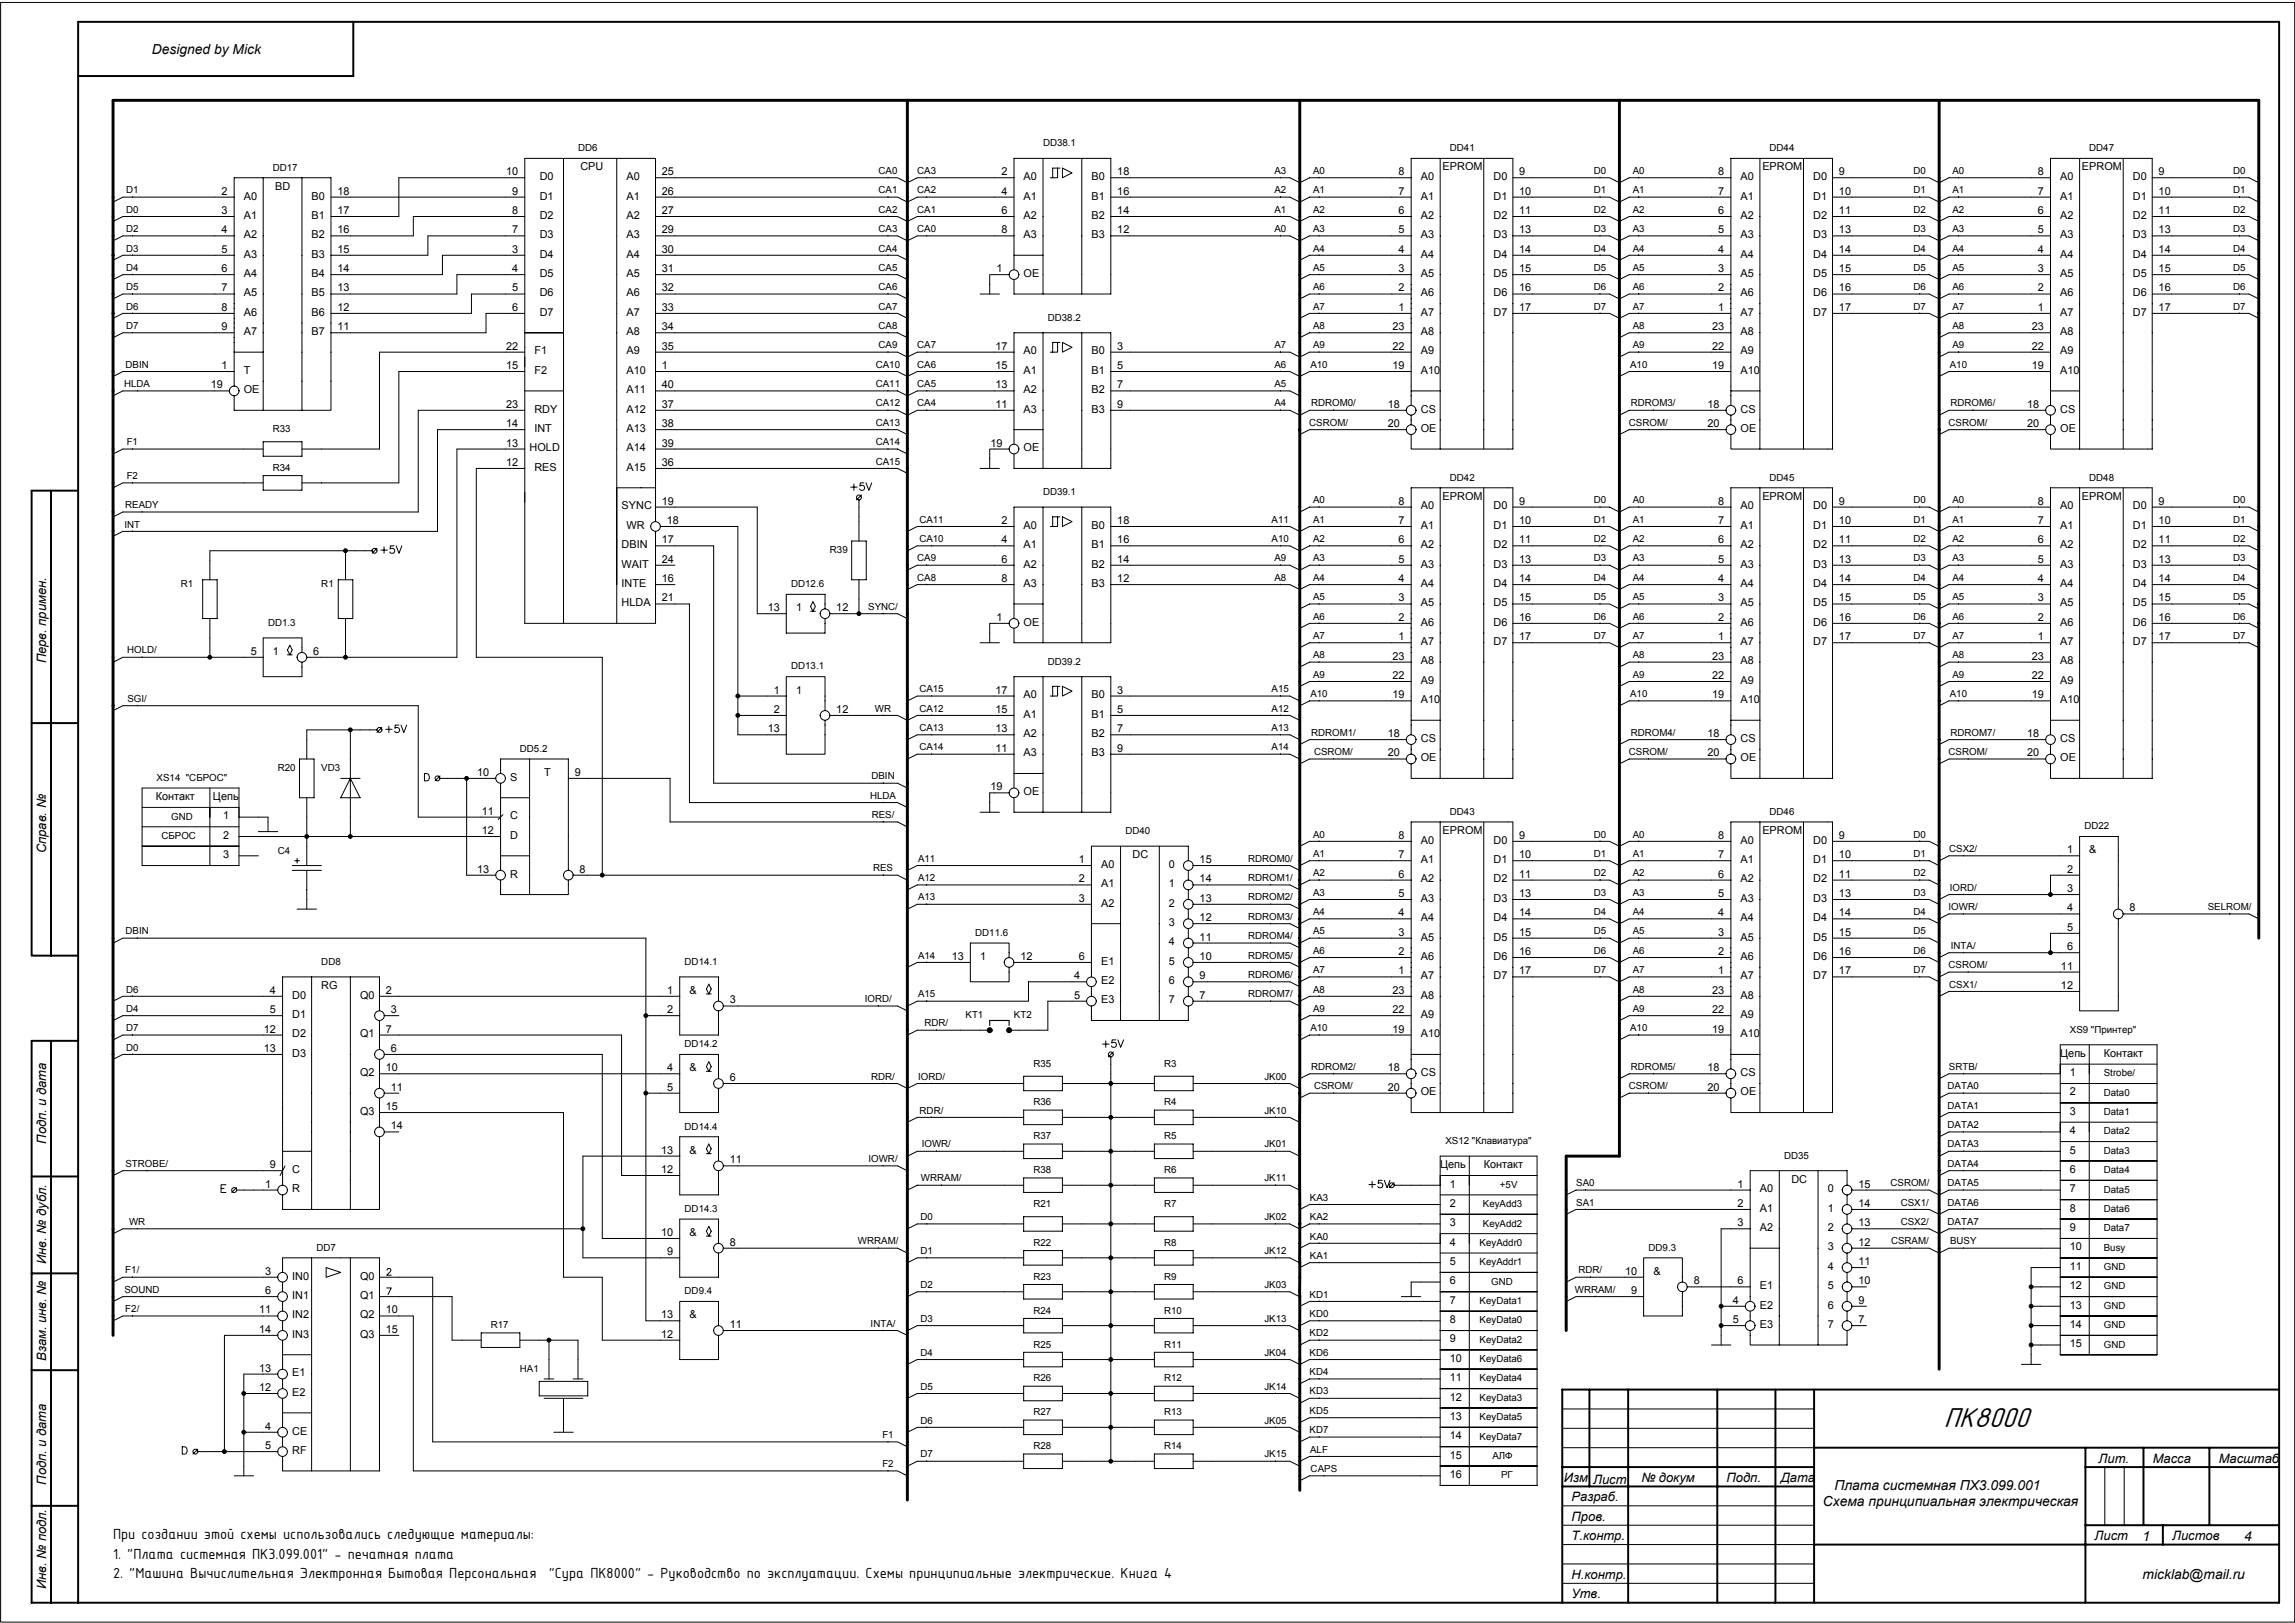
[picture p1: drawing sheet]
<svg xmlns="http://www.w3.org/2000/svg" width="594mm" height="420mm" viewBox="0 0 594 420" stroke-linecap="round" stroke-linejoin="round" font-family="sans-serif">
<defs><g id="words">
<text font-size="7.5" x="503.2" y="369.3">ÏÊ8000</text>
<g font-size="4.1">
<text x="29.3" y="398.5">При создании этой схемы использовались следующие материалы:</text>
<text x="29.3" y="403.5">1. &quot;Плата системная ПК3.099.001&quot; - печатная плата</text>
<text x="29.3" y="408.5">2. &quot;Машина Вычислительная Электронная Бытовая Персональная</text>
<text x="142.1" y="408.5">&quot;Сура ПК8000&quot; - Руководство по эксплуатации. Схемы принципиальные электрические. Книга 4</text>
</g>
<g font-size="3.6">
<text x="39.3" y="13.9">Designed by Mick</text>
<text x="471.9" y="389.7">Схема принципиальная электрическая</text>
<text x="474.8" y="385.8">Плата системная ПХ3.099.001</text>
<text x="554.6" y="398.8">1</text>
<text x="581" y="398.8">4</text>
<text x="554.6" y="408.8">micklab@mail.ru</text>
</g>
<g font-size="3.4">
<text x="11.9" y="171.7" transform="rotate(-90 11.9 171.7)">Перв. примен.</text>
<text x="11.9" y="220.9" transform="rotate(-90 11.9 220.9)">Справ. №</text>
<text x="11.9" y="296.1" transform="rotate(-90 11.9 296.1)">Подп. и дата</text>
<text x="11.9" y="327.2" transform="rotate(-90 11.9 327.2)">Инв. № дубл.</text>
<text x="11.9" y="352.3" transform="rotate(-90 11.9 352.3)">Взам. инв. №</text>
<text x="404.8" y="383.6">Изм</text>
<text x="424.9" y="383.6">№ докум</text>
<text x="446.9" y="383.6">Подп.</text>
<text x="461" y="383.6">Дата</text>
<text x="543.2" y="378.6">Лит.</text>
<text x="557.3" y="378.6">Масса</text>
<text x="574.3" y="378.6">Масштаб</text>
<text x="11.9" y="384.4" transform="rotate(-90 11.9 384.4)">Подп. и дата</text>
<text x="406.8" y="388.7">Разраб.</text>
<text x="412.4" y="384.1">Лист</text>
<text x="406.8" y="393.7">Пров.</text>
<text x="406.8" y="398.7">Т.контр.</text>
<text x="542.2" y="398.7">Лист</text>
<text x="562.3" y="398.7">Листов</text>
<text x="11.9" y="411.5" transform="rotate(-90 11.9 411.5)">Инв. № подл.</text>
<text x="406.8" y="408.7">Н.контр.</text>
<text x="406.8" y="413.7">Утв.</text>
</g>
<g font-size="2.8">
<text x="131" y="45.4">10</text>
<text x="139.7" y="46.6">D0</text>
<text x="150.3" y="44.1">CPU</text>
<text x="162.2" y="46.6">A0</text>
<text x="171.3" y="45.4">25</text>
<text x="259.2" y="45.4">2</text>
<text x="265" y="46.6">A0</text>
<text x="282.5" y="46.6">B0</text>
<text x="289.2" y="45.4">18</text>
<text x="362" y="45.4">8</text>
<text x="367.8" y="46.6">A0</text>
<text x="373.4" y="44.1">EPROM</text>
<text x="386.6" y="46.6">D0</text>
<text x="393.3" y="45.4">9</text>
<text x="444.8" y="45.4">8</text>
<text x="450.5" y="46.6">A0</text>
<text x="456.2" y="44.1">EPROM</text>
<text x="469.4" y="46.6">D0</text>
<text x="476" y="45.4">9</text>
<text x="527.6" y="45.4">8</text>
<text x="533.3" y="46.6">A0</text>
<text x="538.9" y="44.1">EPROM</text>
<text x="552.1" y="46.6">D0</text>
<text x="558.8" y="45.4">9</text>
<text x="57.4" y="50.4">2</text>
<text x="63.1" y="51.6">A0</text>
<text x="71.3" y="49.1">BD</text>
<text x="80.7" y="51.6">B0</text>
<text x="87.3" y="50.4">18</text>
<text x="132.6" y="50.4">9</text>
<text x="139.7" y="51.6">D1</text>
<text x="162.2" y="51.6">A1</text>
<text x="171.3" y="50.4">26</text>
<text x="259.2" y="50.4">4</text>
<text x="265" y="51.6">A1</text>
<text x="282.5" y="51.6">B1</text>
<text x="289.2" y="50.4">16</text>
<text x="362" y="50.4">7</text>
<text x="367.8" y="51.6">A1</text>
<text x="386.6" y="51.6">D1</text>
<text x="393.3" y="50.4">10</text>
<text x="444.8" y="50.4">7</text>
<text x="450.5" y="51.6">A1</text>
<text x="469.4" y="51.6">D1</text>
<text x="476" y="50.4">10</text>
<text x="527.6" y="50.4">7</text>
<text x="533.3" y="51.6">A1</text>
<text x="552.1" y="51.6">D1</text>
<text x="558.8" y="50.4">10</text>
<text x="57.4" y="55.4">3</text>
<text x="63.1" y="56.7">A1</text>
<text x="80.7" y="56.7">B1</text>
<text x="87.3" y="55.4">17</text>
<text x="132.6" y="55.4">8</text>
<text x="139.7" y="56.7">D2</text>
<text x="162.2" y="56.7">A2</text>
<text x="171.3" y="55.4">27</text>
<text x="259.2" y="55.4">6</text>
<text x="265" y="56.7">A2</text>
<text x="282.5" y="56.7">B2</text>
<text x="289.2" y="55.4">14</text>
<text x="362" y="55.4">6</text>
<text x="367.8" y="56.7">A2</text>
<text x="386.6" y="56.7">D2</text>
<text x="393.3" y="55.4">11</text>
<text x="444.8" y="55.4">6</text>
<text x="450.5" y="56.7">A2</text>
<text x="469.4" y="56.7">D2</text>
<text x="476" y="55.4">11</text>
<text x="527.6" y="55.4">6</text>
<text x="533.3" y="56.7">A2</text>
<text x="552.1" y="56.7">D2</text>
<text x="558.8" y="55.4">11</text>
<text x="57.4" y="60.4">4</text>
<text x="57.4" y="65.4">5</text>
<text x="63.1" y="61.7">A2</text>
<text x="80.7" y="61.7">B2</text>
<text x="87.3" y="60.4">16</text>
<text x="87.3" y="65.4">15</text>
<text x="132.6" y="65.4">3</text>
<text x="132.6" y="60.4">7</text>
<text x="139.7" y="61.7">D3</text>
<text x="162.2" y="61.7">A3</text>
<text x="171.3" y="65.4">30</text>
<text x="171.3" y="60.4">29</text>
<text x="259.2" y="60.4">8</text>
<text x="265" y="61.7">A3</text>
<text x="282.5" y="61.7">B3</text>
<text x="289.2" y="60.4">12</text>
<text x="362" y="65.4">4</text>
<text x="362" y="60.4">5</text>
<text x="367.8" y="61.7">A3</text>
<text x="386.6" y="61.7">D3</text>
<text x="393.3" y="60.4">13</text>
<text x="393.3" y="65.4">14</text>
<text x="444.8" y="65.4">4</text>
<text x="444.8" y="60.4">5</text>
<text x="450.5" y="61.7">A3</text>
<text x="469.4" y="61.7">D3</text>
<text x="476" y="60.4">13</text>
<text x="476" y="65.4">14</text>
<text x="527.6" y="65.4">4</text>
<text x="527.6" y="60.4">5</text>
<text x="533.3" y="61.7">A3</text>
<text x="552.1" y="61.7">D3</text>
<text x="558.8" y="60.4">13</text>
<text x="558.8" y="65.4">14</text>
<text x="57.4" y="70.4">6</text>
<text x="63.1" y="66.7">A3</text>
<text x="63.1" y="71.7">A4</text>
<text x="80.7" y="66.7">B3</text>
<text x="80.7" y="71.7">B4</text>
<text x="87.3" y="70.4">14</text>
<text x="132.6" y="70.4">4</text>
<text x="139.7" y="66.7">D4</text>
<text x="139.7" y="71.7">D5</text>
<text x="162.2" y="66.7">A4</text>
<text x="162.2" y="71.7">A5</text>
<text x="171.3" y="70.4">31</text>
<text x="258" y="70.4">1</text>
<text x="265" y="71.7">OE</text>
<text x="362" y="70.4">3</text>
<text x="367.8" y="66.7">A4</text>
<text x="367.8" y="71.7">A5</text>
<text x="386.6" y="66.7">D4</text>
<text x="386.6" y="71.7">D5</text>
<text x="393.3" y="70.4">15</text>
<text x="444.8" y="70.4">3</text>
<text x="450.5" y="66.7">A4</text>
<text x="450.5" y="71.7">A5</text>
<text x="469.4" y="66.7">D4</text>
<text x="469.4" y="71.7">D5</text>
<text x="476" y="70.4">15</text>
<text x="527.6" y="70.4">3</text>
<text x="533.3" y="66.7">A4</text>
<text x="533.3" y="71.7">A5</text>
<text x="552.1" y="66.7">D4</text>
<text x="552.1" y="71.7">D5</text>
<text x="558.8" y="70.4">15</text>
<text x="57.4" y="75.5">7</text>
<text x="63.1" y="76.7">A5</text>
<text x="80.7" y="76.7">B5</text>
<text x="87.3" y="75.5">13</text>
<text x="132.6" y="75.5">5</text>
<text x="139.7" y="76.7">D6</text>
<text x="162.2" y="76.7">A6</text>
<text x="171.3" y="75.5">32</text>
<text x="362" y="75.5">2</text>
<text x="367.8" y="76.7">A6</text>
<text x="386.6" y="76.7">D6</text>
<text x="393.3" y="75.5">16</text>
<text x="444.8" y="75.5">2</text>
<text x="450.5" y="76.7">A6</text>
<text x="469.4" y="76.7">D6</text>
<text x="476" y="75.5">16</text>
<text x="527.6" y="75.5">2</text>
<text x="533.3" y="76.7">A6</text>
<text x="552.1" y="76.7">D6</text>
<text x="558.8" y="75.5">16</text>
<text x="57.4" y="80.5">8</text>
<text x="63.1" y="81.7">A6</text>
<text x="80.7" y="81.7">B6</text>
<text x="87.3" y="80.5">12</text>
<text x="132.6" y="80.5">6</text>
<text x="139.7" y="81.7">D7</text>
<text x="162.2" y="81.7">A7</text>
<text x="171.3" y="80.5">33</text>
<text x="362" y="80.5">1</text>
<text x="367.8" y="81.7">A7</text>
<text x="386.6" y="81.7">D7</text>
<text x="393.3" y="80.5">17</text>
<text x="444.8" y="80.5">1</text>
<text x="450.5" y="81.7">A7</text>
<text x="469.4" y="81.7">D7</text>
<text x="476" y="80.5">17</text>
<text x="527.6" y="80.5">1</text>
<text x="533.3" y="81.7">A7</text>
<text x="552.1" y="81.7">D7</text>
<text x="558.8" y="80.5">17</text>
<text x="57.4" y="85.5">9</text>
<text x="63.1" y="86.7">A7</text>
<text x="80.7" y="86.7">B7</text>
<text x="87.3" y="85.5">11</text>
<text x="162.2" y="86.7">A8</text>
<text x="171.3" y="85.5">34</text>
<text x="360.5" y="85.5">23</text>
<text x="367.8" y="86.7">A8</text>
<text x="443.2" y="85.5">23</text>
<text x="450.5" y="86.7">A8</text>
<text x="526" y="85.5">23</text>
<text x="533.3" y="86.7">A8</text>
<text x="57.4" y="95.5">1</text>
<text x="131" y="95.5">15</text>
<text x="131" y="90.5">22</text>
<text x="138.3" y="91.8">F1</text>
<text x="162.2" y="91.8">A9</text>
<text x="171.3" y="95.5">1</text>
<text x="171.3" y="90.5">35</text>
<text x="257.7" y="90.5">17</text>
<text x="257.7" y="95.5">15</text>
<text x="265" y="91.8">A0</text>
<text x="282.5" y="91.8">B0</text>
<text x="289.2" y="95.5">5</text>
<text x="289.2" y="90.5">3</text>
<text x="360.5" y="90.5">22</text>
<text x="360.5" y="95.5">19</text>
<text x="367.8" y="91.8">A9</text>
<text x="443.2" y="90.5">22</text>
<text x="443.2" y="95.5">19</text>
<text x="450.5" y="91.8">A9</text>
<text x="526" y="90.5">22</text>
<text x="526" y="95.5">19</text>
<text x="533.3" y="91.8">A9</text>
<text x="54.5" y="100.5">19</text>
<text x="63.1" y="101.8">OE</text>
<text x="63.1" y="96.8">T</text>
<text x="138.3" y="96.8">F2</text>
<text x="162.2" y="96.8">A10</text>
<text x="162.2" y="101.8">A11</text>
<text x="171.3" y="100.5">40</text>
<text x="257.7" y="100.5">13</text>
<text x="265" y="96.8">A1</text>
<text x="265" y="101.8">A2</text>
<text x="282.5" y="96.8">B1</text>
<text x="282.5" y="101.8">B2</text>
<text x="289.2" y="100.5">7</text>
<text x="367.8" y="96.8">A10</text>
<text x="450.5" y="96.8">A10</text>
<text x="533.3" y="96.8">A10</text>
<text x="131" y="105.6">23</text>
<text x="138.3" y="106.8">RDY</text>
<text x="162.2" y="106.8">A12</text>
<text x="171.3" y="105.6">37</text>
<text x="257.7" y="105.6">11</text>
<text x="265" y="106.8">A3</text>
<text x="282.5" y="106.8">B3</text>
<text x="289.2" y="105.6">9</text>
<text x="359.2" y="105.6">18</text>
<text x="367.8" y="106.8">CS</text>
<text x="442" y="105.6">18</text>
<text x="450.5" y="106.8">CS</text>
<text x="524.7" y="105.6">18</text>
<text x="533.3" y="106.8">CS</text>
<text x="131" y="110.6">14</text>
<text x="138.3" y="111.8">INT</text>
<text x="162.2" y="111.8">A13</text>
<text x="171.3" y="110.6">38</text>
<text x="359.2" y="110.6">20</text>
<text x="367.8" y="111.8">OE</text>
<text x="442" y="110.6">20</text>
<text x="450.5" y="111.8">OE</text>
<text x="524.7" y="110.6">20</text>
<text x="533.3" y="111.8">OE</text>
<text x="131" y="115.6">13</text>
<text x="137.1" y="116.8">HOLD</text>
<text x="162.2" y="116.8">A14</text>
<text x="171.3" y="115.6">39</text>
<text x="256.4" y="115.6">19</text>
<text x="265" y="116.8">OE</text>
<text x="131" y="120.6">12</text>
<text x="138.3" y="121.9">RES</text>
<text x="162.2" y="121.9">A15</text>
<text x="171.3" y="120.6">36</text>
<text x="160.9" y="131.9">SYNC</text>
<text x="171.3" y="130.6">19</text>
<text x="362" y="130.6">8</text>
<text x="367.8" y="131.9">A0</text>
<text x="373.4" y="129.4">EPROM</text>
<text x="386.6" y="131.9">D0</text>
<text x="393.3" y="130.6">9</text>
<text x="444.8" y="130.6">8</text>
<text x="450.5" y="131.9">A0</text>
<text x="456.2" y="129.4">EPROM</text>
<text x="469.4" y="131.9">D0</text>
<text x="476" y="130.6">9</text>
<text x="527.6" y="130.6">8</text>
<text x="533.3" y="131.9">A0</text>
<text x="538.9" y="129.4">EPROM</text>
<text x="552.1" y="131.9">D0</text>
<text x="558.8" y="130.6">9</text>
<text x="162.2" y="136.9">WR</text>
<text x="172.6" y="135.6">18</text>
<text x="259.2" y="135.6">2</text>
<text x="265" y="136.9">A0</text>
<text x="282.5" y="136.9">B0</text>
<text x="289.2" y="135.6">18</text>
<text x="362" y="135.6">7</text>
<text x="367.8" y="136.9">A1</text>
<text x="386.6" y="136.9">D1</text>
<text x="393.3" y="135.6">10</text>
<text x="444.8" y="135.6">7</text>
<text x="450.5" y="136.9">A1</text>
<text x="469.4" y="136.9">D1</text>
<text x="476" y="135.6">10</text>
<text x="527.6" y="135.6">7</text>
<text x="533.3" y="136.9">A1</text>
<text x="552.1" y="136.9">D1</text>
<text x="558.8" y="135.6">10</text>
<text x="160.9" y="141.9">DBIN</text>
<text x="171.3" y="140.7">17</text>
<text x="259.2" y="140.7">4</text>
<text x="265" y="141.9">A1</text>
<text x="282.5" y="141.9">B1</text>
<text x="289.2" y="140.7">16</text>
<text x="362" y="140.7">6</text>
<text x="367.8" y="141.9">A2</text>
<text x="386.6" y="141.9">D2</text>
<text x="393.3" y="140.7">11</text>
<text x="444.8" y="140.7">6</text>
<text x="450.5" y="141.9">A2</text>
<text x="469.4" y="141.9">D2</text>
<text x="476" y="140.7">11</text>
<text x="527.6" y="140.7">6</text>
<text x="533.3" y="141.9">A2</text>
<text x="552.1" y="141.9">D2</text>
<text x="558.8" y="140.7">11</text>
<text x="160.9" y="146.9">WAIT</text>
<text x="171.3" y="145.7">24</text>
<text x="259.2" y="145.7">6</text>
<text x="265" y="146.9">A2</text>
<text x="282.5" y="146.9">B2</text>
<text x="289.2" y="145.7">14</text>
<text x="362" y="145.7">5</text>
<text x="367.8" y="146.9">A3</text>
<text x="386.6" y="146.9">D3</text>
<text x="393.3" y="145.7">13</text>
<text x="444.8" y="145.7">5</text>
<text x="450.5" y="146.9">A3</text>
<text x="469.4" y="146.9">D3</text>
<text x="476" y="145.7">13</text>
<text x="527.6" y="145.7">5</text>
<text x="533.3" y="146.9">A3</text>
<text x="552.1" y="146.9">D3</text>
<text x="558.8" y="145.7">13</text>
<text x="160.9" y="151.9">INTE</text>
<text x="171.3" y="150.7">16</text>
<text x="171.3" y="155.7">21</text>
<text x="259.2" y="150.7">8</text>
<text x="265" y="151.9">A3</text>
<text x="282.5" y="151.9">B3</text>
<text x="289.2" y="150.7">12</text>
<text x="362" y="155.7">3</text>
<text x="362" y="150.7">4</text>
<text x="367.8" y="151.9">A4</text>
<text x="386.6" y="151.9">D4</text>
<text x="393.3" y="150.7">14</text>
<text x="393.3" y="155.7">15</text>
<text x="444.8" y="155.7">3</text>
<text x="444.8" y="150.7">4</text>
<text x="450.5" y="151.9">A4</text>
<text x="469.4" y="151.9">D4</text>
<text x="476" y="150.7">14</text>
<text x="476" y="155.7">15</text>
<text x="527.6" y="155.7">3</text>
<text x="527.6" y="150.7">4</text>
<text x="533.3" y="151.9">A4</text>
<text x="552.1" y="151.9">D4</text>
<text x="558.8" y="150.7">14</text>
<text x="558.8" y="155.7">15</text>
<text x="160.9" y="157">HLDA</text>
<text x="198.7" y="158.2">13</text>
<text x="206.1" y="158.2">1</text>
<text x="216.5" y="158.2">12</text>
<text x="258" y="160.7">1</text>
<text x="265" y="162">OE</text>
<text x="362" y="160.7">2</text>
<text x="367.8" y="157">A5</text>
<text x="367.8" y="162">A6</text>
<text x="386.6" y="157">D5</text>
<text x="386.6" y="162">D6</text>
<text x="393.3" y="160.7">16</text>
<text x="444.8" y="160.7">2</text>
<text x="450.5" y="157">A5</text>
<text x="450.5" y="162">A6</text>
<text x="469.4" y="157">D5</text>
<text x="469.4" y="162">D6</text>
<text x="476" y="160.7">16</text>
<text x="527.6" y="160.7">2</text>
<text x="533.3" y="157">A5</text>
<text x="533.3" y="162">A6</text>
<text x="552.1" y="157">D5</text>
<text x="552.1" y="162">D6</text>
<text x="558.8" y="160.7">16</text>
<text x="362" y="165.7">1</text>
<text x="367.8" y="167">A7</text>
<text x="386.6" y="167">D7</text>
<text x="393.3" y="165.7">17</text>
<text x="444.8" y="165.7">1</text>
<text x="450.5" y="167">A7</text>
<text x="469.4" y="167">D7</text>
<text x="476" y="165.7">17</text>
<text x="527.6" y="165.7">1</text>
<text x="533.3" y="167">A7</text>
<text x="552.1" y="167">D7</text>
<text x="558.8" y="165.7">17</text>
<text x="64.9" y="169.5">5</text>
<text x="70.6" y="169.5">1</text>
<text x="81.1" y="169.5">6</text>
<text x="360.5" y="170.8">23</text>
<text x="367.8" y="172">A8</text>
<text x="443.2" y="170.8">23</text>
<text x="450.5" y="172">A8</text>
<text x="526" y="170.8">23</text>
<text x="533.3" y="172">A8</text>
<text x="200.3" y="179.5">1</text>
<text x="206.1" y="179.5">1</text>
<text x="257.7" y="179.5">17</text>
<text x="289.2" y="179.5">3</text>
<text x="360.5" y="175.8">22</text>
<text x="367.8" y="177">A9</text>
<text x="443.2" y="175.8">22</text>
<text x="450.5" y="177">A9</text>
<text x="526" y="175.8">22</text>
<text x="533.3" y="177">A9</text>
<text x="200.3" y="184.6">2</text>
<text x="216.5" y="184.6">12</text>
<text x="257.7" y="184.6">15</text>
<text x="265" y="180.8">A0</text>
<text x="265" y="185.8">A1</text>
<text x="282.5" y="180.8">B0</text>
<text x="282.5" y="185.8">B1</text>
<text x="289.2" y="184.6">5</text>
<text x="360.5" y="180.8">19</text>
<text x="367.8" y="182">A10</text>
<text x="443.2" y="180.8">19</text>
<text x="450.5" y="182">A10</text>
<text x="526" y="180.8">19</text>
<text x="533.3" y="182">A10</text>
<text x="198.7" y="189.6">13</text>
<text x="257.7" y="189.6">13</text>
<text x="265" y="190.8">A2</text>
<text x="282.5" y="190.8">B2</text>
<text x="289.2" y="189.6">7</text>
<text x="359.2" y="190.8">18</text>
<text x="442" y="190.8">18</text>
<text x="524.7" y="190.8">18</text>
<text x="257.7" y="194.6">11</text>
<text x="265" y="195.8">A3</text>
<text x="282.5" y="195.8">B3</text>
<text x="289.2" y="194.6">9</text>
<text x="359.2" y="195.8">20</text>
<text x="367.8" y="192.1">CS</text>
<text x="367.8" y="197.1">OE</text>
<text x="442" y="195.8">20</text>
<text x="450.5" y="192.1">CS</text>
<text x="450.5" y="197.1">OE</text>
<text x="524.7" y="195.8">20</text>
<text x="533.3" y="192.1">CS</text>
<text x="533.3" y="197.1">OE</text>
<text x="123.5" y="200.9">10</text>
<text x="132.1" y="202.1">S</text>
<text x="140.9" y="200.9">T</text>
<text x="148.8" y="200.9">9</text>
<text x="40.3" y="207.1">Контакт</text>
<text x="55.1" y="207.1">Цепь</text>
<text x="256.4" y="204.6">19</text>
<text x="265" y="205.9">OE</text>
<text x="57.8" y="212.1">1</text>
<text x="124.7" y="210.9">11</text>
<text x="124.7" y="215.9">12</text>
<text x="132.1" y="212.1">C</text>
<text x="373.4" y="215.9">EPROM</text>
<text x="456.2" y="215.9">EPROM</text>
<text x="57.8" y="217.1">2</text>
<text x="132.1" y="217.1">D</text>
<text x="362" y="217.1">8</text>
<text x="367.8" y="218.4">A0</text>
<text x="386.6" y="218.4">D0</text>
<text x="393.3" y="217.1">9</text>
<text x="444.8" y="217.1">8</text>
<text x="450.5" y="218.4">A0</text>
<text x="469.4" y="218.4">D0</text>
<text x="476" y="217.1">9</text>
<text x="535.1" y="220.9">1</text>
<text x="540.8" y="220.9">&amp;</text>
<text x="57.8" y="222.2">3</text>
<text x="123.5" y="225.9">13</text>
<text x="132.1" y="227.2">R</text>
<text x="150" y="225.9">8</text>
<text x="279.3" y="223.4">1</text>
<text x="285" y="224.7">A0</text>
<text x="293.2" y="222.2">DC</text>
<text x="302.6" y="224.7">0</text>
<text x="310.5" y="223.4">15</text>
<text x="362" y="227.2">6</text>
<text x="362" y="222.2">7</text>
<text x="367.8" y="223.4">A1</text>
<text x="386.6" y="223.4">D1</text>
<text x="393.3" y="222.2">10</text>
<text x="393.3" y="227.2">11</text>
<text x="444.8" y="227.2">6</text>
<text x="444.8" y="222.2">7</text>
<text x="450.5" y="223.4">A1</text>
<text x="469.4" y="223.4">D1</text>
<text x="476" y="222.2">10</text>
<text x="476" y="227.2">11</text>
<text x="535.1" y="225.9">2</text>
<text x="279.3" y="233.4">3</text>
<text x="279.3" y="228.4">2</text>
<text x="285" y="229.7">A1</text>
<text x="302.6" y="229.7">1</text>
<text x="310.5" y="233.4">13</text>
<text x="310.5" y="228.4">14</text>
<text x="362" y="232.2">5</text>
<text x="367.8" y="228.4">A2</text>
<text x="367.8" y="233.4">A3</text>
<text x="386.6" y="233.4">D3</text>
<text x="386.6" y="228.4">D2</text>
<text x="393.3" y="232.2">13</text>
<text x="444.8" y="232.2">5</text>
<text x="450.5" y="228.4">A2</text>
<text x="450.5" y="233.4">A3</text>
<text x="469.4" y="233.4">D3</text>
<text x="469.4" y="228.4">D2</text>
<text x="476" y="232.2">13</text>
<text x="535.1" y="230.9">3</text>
<text x="285" y="234.7">A2</text>
<text x="302.6" y="234.7">2</text>
<text x="302.6" y="239.7">3</text>
<text x="310.5" y="238.5">12</text>
<text x="362" y="237.2">4</text>
<text x="367.8" y="238.5">A4</text>
<text x="386.6" y="238.5">D4</text>
<text x="393.3" y="237.2">14</text>
<text x="444.8" y="237.2">4</text>
<text x="450.5" y="238.5">A4</text>
<text x="469.4" y="238.5">D4</text>
<text x="476" y="237.2">14</text>
<text x="535.1" y="235.9">4</text>
<text x="551.3" y="235.9">8</text>
<text x="302.6" y="244.7">4</text>
<text x="310.5" y="243.5">11</text>
<text x="362" y="242.2">3</text>
<text x="367.8" y="243.5">A5</text>
<text x="386.6" y="243.5">D5</text>
<text x="393.3" y="242.2">15</text>
<text x="444.8" y="242.2">3</text>
<text x="450.5" y="243.5">A5</text>
<text x="469.4" y="243.5">D5</text>
<text x="476" y="242.2">15</text>
<text x="535.1" y="246">6</text>
<text x="535.1" y="241">5</text>
<text x="246.4" y="248.5">13</text>
<text x="253.7" y="248.5">1</text>
<text x="264.1" y="248.5">12</text>
<text x="279.3" y="248.5">6</text>
<text x="285" y="249.7">E1</text>
<text x="302.6" y="249.7">5</text>
<text x="310.5" y="248.5">10</text>
<text x="362" y="247.2">2</text>
<text x="367.8" y="248.5">A6</text>
<text x="386.6" y="248.5">D6</text>
<text x="393.3" y="247.2">16</text>
<text x="444.8" y="247.2">2</text>
<text x="450.5" y="248.5">A6</text>
<text x="469.4" y="248.5">D6</text>
<text x="476" y="247.2">16</text>
<text x="533.5" y="251">11</text>
<text x="69.9" y="257.3">4</text>
<text x="83.2" y="256">RG</text>
<text x="99.9" y="257.3">2</text>
<text x="172.7" y="257.3">1</text>
<text x="178.5" y="257.3">&amp;</text>
<text x="278" y="253.5">4</text>
<text x="285" y="254.8">E2</text>
<text x="302.6" y="254.8">6</text>
<text x="310.5" y="253.5">9</text>
<text x="360.5" y="257.3">23</text>
<text x="362" y="252.2">1</text>
<text x="367.8" y="253.5">A7</text>
<text x="386.6" y="253.5">D7</text>
<text x="393.3" y="252.2">17</text>
<text x="443.2" y="257.3">23</text>
<text x="444.8" y="252.2">1</text>
<text x="450.5" y="253.5">A7</text>
<text x="469.4" y="253.5">D7</text>
<text x="476" y="252.2">17</text>
<text x="533.5" y="256">12</text>
<text x="69.9" y="262.3">5</text>
<text x="75.6" y="258.5">D0</text>
<text x="75.6" y="263.5">D1</text>
<text x="93.2" y="258.5">Q0</text>
<text x="101.1" y="262.3">3</text>
<text x="172.7" y="262.3">2</text>
<text x="188.9" y="259.8">3</text>
<text x="278" y="258.5">5</text>
<text x="285" y="259.8">E3</text>
<text x="302.6" y="259.8">7</text>
<text x="310.5" y="258.5">7</text>
<text x="360.5" y="262.3">22</text>
<text x="367.8" y="258.5">A8</text>
<text x="367.8" y="263.5">A9</text>
<text x="443.2" y="262.3">22</text>
<text x="450.5" y="258.5">A8</text>
<text x="450.5" y="263.5">A9</text>
<text x="68.3" y="267.3">12</text>
<text x="75.6" y="268.5">D2</text>
<text x="93.2" y="268.5">Q1</text>
<text x="99.9" y="267.3">7</text>
<text x="360.5" y="267.3">19</text>
<text x="367.8" y="268.5">A10</text>
<text x="443.2" y="267.3">19</text>
<text x="450.5" y="268.5">A10</text>
<text x="68.3" y="272.3">13</text>
<text x="75.6" y="273.6">D3</text>
<text x="101.1" y="272.3">6</text>
<text x="533.3" y="273.6">Цепь</text>
<text x="544.6" y="273.6">Контакт</text>
<text x="93.2" y="278.6">Q2</text>
<text x="99.9" y="277.3">10</text>
<text x="172.7" y="277.3">4</text>
<text x="178.5" y="277.3">&amp;</text>
<text x="188.9" y="279.8">6</text>
<text x="359.2" y="277.3">18</text>
<text x="367.8" y="278.6">CS</text>
<text x="442" y="277.3">18</text>
<text x="450.5" y="278.6">CS</text>
<text x="535.8" y="278.6">1</text>
<text x="99.9" y="287.4">15</text>
<text x="101.1" y="282.3">11</text>
<text x="172.7" y="282.3">5</text>
<text x="359.2" y="282.3">20</text>
<text x="367.8" y="283.6">OE</text>
<text x="442" y="282.3">20</text>
<text x="450.5" y="283.6">OE</text>
<text x="535.8" y="283.6">2</text>
<text x="93.2" y="288.6">Q3</text>
<text x="101.1" y="292.4">14</text>
<text x="535.8" y="293.6">4</text>
<text x="535.8" y="288.6">3</text>
<text x="171.1" y="298.6">13</text>
<text x="178.5" y="298.6">&amp;</text>
<text x="535.8" y="298.6">5</text>
<text x="69.9" y="302.4">9</text>
<text x="75.6" y="303.7">C</text>
<text x="171.1" y="303.7">12</text>
<text x="188.9" y="301.2">11</text>
<text x="372.8" y="302.4">Цепь</text>
<text x="384.1" y="302.4">Контакт</text>
<text x="535.8" y="303.7">6</text>
<text x="68.6" y="307.4">1</text>
<text x="75.6" y="308.7">R</text>
<text x="375.3" y="307.4">1</text>
<text x="449.8" y="307.4">1</text>
<text x="455.6" y="308.7">A0</text>
<text x="463.7" y="306.2">DC</text>
<text x="473.1" y="308.7">0</text>
<text x="481" y="307.4">15</text>
<text x="535.8" y="308.7">7</text>
<text x="375.3" y="317.5">3</text>
<text x="375.3" y="312.4">2</text>
<text x="449.8" y="317.5">3</text>
<text x="449.8" y="312.4">2</text>
<text x="455.6" y="313.7">A1</text>
<text x="473.1" y="313.7">1</text>
<text x="481" y="317.5">13</text>
<text x="481" y="312.4">14</text>
<text x="535.8" y="313.7">8</text>
<text x="171.1" y="320">10</text>
<text x="178.5" y="320">&amp;</text>
<text x="188.9" y="322.5">8</text>
<text x="375.3" y="322.5">4</text>
<text x="455.6" y="318.7">A2</text>
<text x="473.1" y="318.7">2</text>
<text x="473.1" y="323.7">3</text>
<text x="481" y="322.5">12</text>
<text x="535.8" y="318.7">9</text>
<text x="535.8" y="323.7">10</text>
<text x="68.6" y="330">3</text>
<text x="172.7" y="325">9</text>
<text x="375.3" y="327.5">5</text>
<text x="420.7" y="330">10</text>
<text x="428" y="330">&amp;</text>
<text x="473.1" y="328.7">4</text>
<text x="481" y="327.5">11</text>
<text x="535.8" y="328.7">11</text>
<text x="68.6" y="335">6</text>
<text x="75.6" y="331.2">IN0</text>
<text x="93.2" y="331.2">Q0</text>
<text x="375.3" y="332.5">6</text>
<text x="422.2" y="335">9</text>
<text x="438.4" y="332.5">8</text>
<text x="449.8" y="332.5">6</text>
<text x="455.6" y="333.8">E1</text>
<text x="473.1" y="333.8">5</text>
<text x="481" y="332.5">10</text>
<text x="535.8" y="333.8">12</text>
<text x="67.1" y="340">11</text>
<text x="75.6" y="341.3">IN2</text>
<text x="75.6" y="336.3">IN1</text>
<text x="93.2" y="341.3">Q2</text>
<text x="93.2" y="336.3">Q1</text>
<text x="99.9" y="340">10</text>
<text x="171.1" y="341.3">13</text>
<text x="178.5" y="341.3">&amp;</text>
<text x="375.3" y="337.5">7</text>
<text x="448.6" y="337.5">4</text>
<text x="455.6" y="338.8">E2</text>
<text x="473.1" y="338.8">6</text>
<text x="481" y="337.5">9</text>
<text x="535.8" y="338.8">13</text>
<text x="67.1" y="345">14</text>
<text x="75.6" y="346.3">IN3</text>
<text x="93.2" y="346.3">Q3</text>
<text x="99.9" y="345">15</text>
<text x="171.1" y="346.3">12</text>
<text x="188.9" y="343.8">11</text>
<text x="375.3" y="347.5">9</text>
<text x="375.3" y="342.5">8</text>
<text x="448.6" y="342.5">5</text>
<text x="455.6" y="343.8">E3</text>
<text x="473.1" y="343.8">7</text>
<text x="481" y="342.5">7</text>
<text x="535.8" y="343.8">14</text>
<text x="375.3" y="352.6">10</text>
<text x="535.8" y="348.8">15</text>
<text x="67.1" y="355.1">13</text>
<text x="75.6" y="356.3">E1</text>
<text x="375.3" y="357.6">11</text>
<text x="67.1" y="360.1">12</text>
<text x="75.6" y="361.3">E2</text>
<text x="375.3" y="362.6">12</text>
<text x="68.6" y="370.1">4</text>
<text x="75.6" y="371.4">CE</text>
<text x="375.3" y="367.6">13</text>
<text x="68.6" y="375.1">5</text>
<text x="75.6" y="376.4">RF</text>
<text x="375.3" y="377.6">15</text>
<text x="375.3" y="372.6">14</text>
<text x="375.3" y="382.7">16</text>
</g>
<g font-size="2.5">
<text x="149.6" y="39.2">DD6</text>
<text x="270" y="37.9">DD38.1</text>
<text x="375.3" y="39.2">DD41</text>
<text x="458.1" y="39.2">DD44</text>
<text x="540.8" y="39.2">DD47</text>
<text x="70.6" y="44.2">DD17</text>
<text x="227.4" y="45">CA0</text>
<text x="237.4" y="45">CA3</text>
<text x="329.9" y="45">A3</text>
<text x="339.9" y="45">A0</text>
<text x="412.6" y="45">D0</text>
<text x="422.7" y="45">A0</text>
<text x="495.3" y="45">D0</text>
<text x="505.4" y="45">A0</text>
<text x="578.1" y="45">D0</text>
<text x="32.7" y="50.1">D1</text>
<text x="227.4" y="50.1">CA1</text>
<text x="237.4" y="50.1">CA2</text>
<text x="329.9" y="50.1">A2</text>
<text x="339.9" y="50.1">A1</text>
<text x="412.6" y="50.1">D1</text>
<text x="422.7" y="50.1">A1</text>
<text x="495.3" y="50.1">D1</text>
<text x="505.4" y="50.1">A1</text>
<text x="578.1" y="50.1">D1</text>
<text x="32.7" y="55.1">D0</text>
<text x="227.4" y="55.1">CA2</text>
<text x="237.4" y="55.1">CA1</text>
<text x="329.9" y="55.1">A1</text>
<text x="339.9" y="55.1">A2</text>
<text x="412.6" y="55.1">D2</text>
<text x="422.7" y="55.1">A2</text>
<text x="495.3" y="55.1">D2</text>
<text x="505.4" y="55.1">A2</text>
<text x="578.1" y="55.1">D2</text>
<text x="32.7" y="65.1">D3</text>
<text x="32.7" y="60.1">D2</text>
<text x="227.4" y="65.1">CA4</text>
<text x="227.4" y="60.1">CA3</text>
<text x="237.4" y="60.1">CA0</text>
<text x="329.9" y="60.1">A0</text>
<text x="339.9" y="65.1">A4</text>
<text x="339.9" y="60.1">A3</text>
<text x="412.6" y="65.1">D4</text>
<text x="412.6" y="60.1">D3</text>
<text x="422.7" y="65.1">A4</text>
<text x="422.7" y="60.1">A3</text>
<text x="495.3" y="65.1">D4</text>
<text x="495.3" y="60.1">D3</text>
<text x="505.4" y="65.1">A4</text>
<text x="505.4" y="60.1">A3</text>
<text x="578.1" y="65.1">D4</text>
<text x="578.1" y="60.1">D3</text>
<text x="32.7" y="70.1">D4</text>
<text x="227.4" y="70.1">CA5</text>
<text x="339.9" y="70.1">A5</text>
<text x="412.6" y="70.1">D5</text>
<text x="422.7" y="70.1">A5</text>
<text x="495.3" y="70.1">D5</text>
<text x="505.4" y="70.1">A5</text>
<text x="578.1" y="70.1">D5</text>
<text x="32.7" y="75.1">D5</text>
<text x="227.4" y="75.1">CA6</text>
<text x="339.9" y="75.1">A6</text>
<text x="412.6" y="75.1">D6</text>
<text x="422.7" y="75.1">A6</text>
<text x="495.3" y="75.1">D6</text>
<text x="505.4" y="75.1">A6</text>
<text x="578.1" y="75.1">D6</text>
<text x="32.7" y="80.1">D6</text>
<text x="227.4" y="80.1">CA7</text>
<text x="271.2" y="83">DD38.2</text>
<text x="339.9" y="80.1">A7</text>
<text x="412.6" y="80.1">D7</text>
<text x="422.7" y="80.1">A7</text>
<text x="495.3" y="80.1">D7</text>
<text x="505.4" y="80.1">A7</text>
<text x="578.1" y="80.1">D7</text>
<text x="32.7" y="85.2">D7</text>
<text x="227.4" y="85.2">CA8</text>
<text x="339.9" y="85.2">A8</text>
<text x="422.7" y="85.2">A8</text>
<text x="505.4" y="85.2">A8</text>
<text x="32.5" y="95.2">DBIN</text>
<text x="226.7" y="95.2">CA10</text>
<text x="227.4" y="90.2">CA9</text>
<text x="237.4" y="95.2">CA6</text>
<text x="237.4" y="90.2">CA7</text>
<text x="329.9" y="95.2">A6</text>
<text x="329.9" y="90.2">A7</text>
<text x="339.2" y="95.2">A10</text>
<text x="339.9" y="90.2">A9</text>
<text x="422" y="95.2">A10</text>
<text x="422.7" y="90.2">A9</text>
<text x="504.7" y="95.2">A10</text>
<text x="505.4" y="90.2">A9</text>
<text x="32.1" y="100.2">HLDA</text>
<text x="226.7" y="100.2">CA11</text>
<text x="237.4" y="100.2">CA5</text>
<text x="329.9" y="100.2">A5</text>
<text x="226.7" y="105.2">CA12</text>
<text x="237.4" y="105.2">CA4</text>
<text x="329.9" y="105.2">A4</text>
<text x="339.4" y="105.2">RDROM0/</text>
<text x="422.1" y="105.2">RDROM3/</text>
<text x="504.9" y="105.2">RDROM6/</text>
<text x="70.6" y="111.9">R33</text>
<text x="226.7" y="110.2">CA13</text>
<text x="338.9" y="110.2">CSROM/</text>
<text x="421.7" y="110.2">CSROM/</text>
<text x="504.4" y="110.2">CSROM/</text>
<text x="32.8" y="115.3">F1</text>
<text x="226.7" y="115.3">CA14</text>
<text x="32.8" y="124">F2</text>
<text x="70.6" y="121.9">R34</text>
<text x="226.7" y="120.3">CA15</text>
<text x="375.3" y="124.4">DD42</text>
<text x="458.1" y="124.4">DD45</text>
<text x="540.8" y="124.4">DD48</text>
<text x="32.4" y="131.6">READY</text>
<text x="270" y="128.2">DD39.1</text>
<text x="339.9" y="130.3">A0</text>
<text x="412.6" y="130.3">D0</text>
<text x="422.7" y="130.3">A0</text>
<text x="495.3" y="130.3">D0</text>
<text x="505.4" y="130.3">A0</text>
<text x="578.1" y="130.3">D0</text>
<text x="32.2" y="136.6">INT</text>
<text x="238" y="135.3">CA11</text>
<text x="329.2" y="135.3">A11</text>
<text x="339.9" y="135.3">A1</text>
<text x="412.6" y="135.3">D1</text>
<text x="422.7" y="135.3">A1</text>
<text x="495.3" y="135.3">D1</text>
<text x="505.4" y="135.3">A1</text>
<text x="578.1" y="135.3">D1</text>
<text x="214.8" y="143.2">R39</text>
<text x="238" y="140.3">CA10</text>
<text x="329.2" y="140.3">A10</text>
<text x="339.9" y="140.3">A2</text>
<text x="412.6" y="140.3">D2</text>
<text x="422.7" y="140.3">A2</text>
<text x="495.3" y="140.3">D2</text>
<text x="505.4" y="140.3">A2</text>
<text x="578.1" y="140.3">D2</text>
<text x="237.4" y="145.4">CA9</text>
<text x="329.9" y="145.4">A9</text>
<text x="339.9" y="145.4">A3</text>
<text x="412.6" y="145.4">D3</text>
<text x="422.7" y="145.4">A3</text>
<text x="495.3" y="145.4">D3</text>
<text x="505.4" y="145.4">A3</text>
<text x="578.1" y="145.4">D3</text>
<text x="46.8" y="152">R1</text>
<text x="83.2" y="152">R1</text>
<text x="204.8" y="152">DD12.6</text>
<text x="237.4" y="150.4">CA8</text>
<text x="329.9" y="150.4">A8</text>
<text x="339.9" y="150.4">A4</text>
<text x="339.9" y="155.4">A5</text>
<text x="412.6" y="150.4">D4</text>
<text x="412.6" y="155.4">D5</text>
<text x="422.7" y="150.4">A4</text>
<text x="422.7" y="155.4">A5</text>
<text x="495.3" y="150.4">D4</text>
<text x="495.3" y="155.4">D5</text>
<text x="505.4" y="150.4">A4</text>
<text x="505.4" y="155.4">A5</text>
<text x="578.1" y="150.4">D4</text>
<text x="578.1" y="155.4">D5</text>
<text x="224.7" y="157.9">SYNC/</text>
<text x="339.9" y="160.4">A6</text>
<text x="412.6" y="160.4">D6</text>
<text x="422.7" y="160.4">A6</text>
<text x="495.3" y="160.4">D6</text>
<text x="505.4" y="160.4">A6</text>
<text x="578.1" y="160.4">D6</text>
<text x="69.4" y="162">DD1.3</text>
<text x="339.9" y="165.4">A7</text>
<text x="412.6" y="165.4">D7</text>
<text x="422.7" y="165.4">A7</text>
<text x="495.3" y="165.4">D7</text>
<text x="505.4" y="165.4">A7</text>
<text x="578.1" y="165.4">D7</text>
<text x="32.9" y="169.2">HOLD/</text>
<text x="204.8" y="173.3">DD13.1</text>
<text x="271.2" y="172.1">DD39.2</text>
<text x="339.9" y="170.4">A8</text>
<text x="422.7" y="170.4">A8</text>
<text x="505.4" y="170.4">A8</text>
<text x="238" y="179.2">CA15</text>
<text x="329.2" y="179.2">A15</text>
<text x="339.9" y="175.4">A9</text>
<text x="422.7" y="175.4">A9</text>
<text x="505.4" y="175.4">A9</text>
<text x="33" y="181.7">SGI/</text>
<text x="226.5" y="184.2">WR</text>
<text x="238" y="184.2">CA12</text>
<text x="329.2" y="184.2">A12</text>
<text x="339.2" y="180.4">A10</text>
<text x="422" y="180.4">A10</text>
<text x="504.7" y="180.4">A10</text>
<text x="238" y="189.2">CA13</text>
<text x="329.2" y="189.2">A13</text>
<text x="339.4" y="190.5">RDROM1/</text>
<text x="422.1" y="190.5">RDROM4/</text>
<text x="504.9" y="190.5">RDROM7/</text>
<text x="134.6" y="194.6">DD5.2</text>
<text x="238" y="194.2">CA14</text>
<text x="329.2" y="194.2">A14</text>
<text x="340.2" y="195.5">CSROM/</text>
<text x="421.7" y="195.5">CSROM/</text>
<text x="504.4" y="195.5">CSROM/</text>
<text x="40.5" y="202.2">XS14 &quot;СБРОС&quot;</text>
<text x="71.9" y="199.6">R20</text>
<text x="83.2" y="199.6">VD3</text>
<text x="225.6" y="201.8">DBIN</text>
<text x="225.2" y="206.8">HLDA</text>
<text x="44.3" y="212.2">GND</text>
<text x="225.7" y="211.8">RES/</text>
<text x="291.3" y="216">DD40</text>
<text x="375.3" y="210.9">DD43</text>
<text x="458.1" y="210.9">DD46</text>
<text x="539.6" y="214.7">DD22</text>
<text x="41.8" y="217.2">СБРОС</text>
<text x="71.9" y="221">C4</text>
<text x="339.9" y="221.8">A1</text>
<text x="339.9" y="216.8">A0</text>
<text x="412.6" y="221.8">D1</text>
<text x="412.6" y="216.8">D0</text>
<text x="422.7" y="221.8">A1</text>
<text x="422.7" y="216.8">A0</text>
<text x="495.3" y="221.8">D1</text>
<text x="495.3" y="216.8">D0</text>
<text x="504.6" y="220.6">CSX2/</text>
<text x="226" y="225.6">RES</text>
<text x="237.7" y="223.1">A11</text>
<text x="323.1" y="223.1">RDROM0/</text>
<text x="339.9" y="226.8">A2</text>
<text x="412.6" y="226.8">D2</text>
<text x="422.7" y="226.8">A2</text>
<text x="495.3" y="226.8">D2</text>
<text x="237.7" y="233.1">A13</text>
<text x="237.7" y="228.1">A12</text>
<text x="323.1" y="233.1">RDROM2/</text>
<text x="323.1" y="228.1">RDROM1/</text>
<text x="339.9" y="231.9">A3</text>
<text x="412.6" y="231.9">D3</text>
<text x="422.7" y="231.9">A3</text>
<text x="495.3" y="231.9">D3</text>
<text x="504.7" y="230.6">IORD/</text>
<text x="323.1" y="238.1">RDROM3/</text>
<text x="339.9" y="236.9">A4</text>
<text x="412.6" y="236.9">D4</text>
<text x="422.7" y="236.9">A4</text>
<text x="495.3" y="236.9">D4</text>
<text x="504.4" y="235.6">IOWR/</text>
<text x="571.5" y="235.6">SELROM/</text>
<text x="32.5" y="241.9">DBIN</text>
<text x="252.4" y="242.3">DD11.6</text>
<text x="323.1" y="243.1">RDROM4/</text>
<text x="339.9" y="241.9">A5</text>
<text x="412.6" y="241.9">D5</text>
<text x="422.7" y="241.9">A5</text>
<text x="495.3" y="241.9">D5</text>
<text x="505" y="245.7">INTA/</text>
<text x="83.2" y="249.8">DD8</text>
<text x="177.2" y="249.8">DD14.1</text>
<text x="237.7" y="248.2">A14</text>
<text x="323.1" y="248.2">RDROM5/</text>
<text x="339.9" y="251.9">A7</text>
<text x="339.9" y="246.9">A6</text>
<text x="412.6" y="251.9">D7</text>
<text x="412.6" y="246.9">D6</text>
<text x="422.7" y="251.9">A7</text>
<text x="422.7" y="246.9">A6</text>
<text x="495.3" y="251.9">D7</text>
<text x="495.3" y="246.9">D6</text>
<text x="504.4" y="250.7">CSROM/</text>
<text x="32.7" y="256.9">D6</text>
<text x="323.1" y="253.2">RDROM6/</text>
<text x="339.9" y="256.9">A8</text>
<text x="422.7" y="256.9">A8</text>
<text x="504.6" y="255.7">CSX1/</text>
<text x="32.7" y="262">D4</text>
<text x="223.9" y="259.4">IORD/</text>
<text x="237.7" y="258.2">A15</text>
<text x="249.9" y="263.6">KT1</text>
<text x="262.5" y="263.6">KT2</text>
<text x="323.1" y="258.2">RDROM7/</text>
<text x="339.9" y="262">A9</text>
<text x="422.7" y="262">A9</text>
<text x="32.7" y="267">D7</text>
<text x="239.3" y="265.7">RDR/</text>
<text x="339.2" y="267">A10</text>
<text x="422" y="267">A10</text>
<text x="535.8" y="267.4">XS9 &quot;Принтер&quot;</text>
<text x="32.7" y="272">D0</text>
<text x="177.2" y="271.1">DD14.2</text>
<text x="225.5" y="279.5">RDR/</text>
<text x="237.7" y="279.5">IORD/</text>
<text x="267.5" y="276.1">R35</text>
<text x="301.3" y="276.1">R3</text>
<text x="327.3" y="279.5">JK00</text>
<text x="339.4" y="277">RDROM2/</text>
<text x="422.1" y="277">RDROM5/</text>
<text x="504.5" y="277">SRTB/</text>
<text x="544.6" y="278.6">Strobe/</text>
<text x="267.5" y="286.2">R36</text>
<text x="301.3" y="286.2">R4</text>
<text x="340.2" y="282">CSROM/</text>
<text x="421.7" y="282">CSROM/</text>
<text x="504.1" y="287">DATA1</text>
<text x="504.1" y="282">DATA0</text>
<text x="544.6" y="283.7">Data0</text>
<text x="177.2" y="292.4">DD14.4</text>
<text x="238.1" y="288.3">RDR/</text>
<text x="327.3" y="288.3">JK10</text>
<text x="504.1" y="292">DATA2</text>
<text x="544.6" y="293.7">Data2</text>
<text x="544.6" y="288.7">Data1</text>
<text x="238.6" y="297.1">IOWR/</text>
<text x="267.5" y="294.9">R37</text>
<text x="301.3" y="294.9">R5</text>
<text x="327.3" y="297.1">JK01</text>
<text x="374.2" y="296.2">XS12 &quot;Клавиатура&quot;</text>
<text x="461.8" y="300">DD35</text>
<text x="504.1" y="297.1">DATA3</text>
<text x="544.6" y="298.7">Data3</text>
<text x="32.5" y="302.1">STROBE/</text>
<text x="224.8" y="300.8">IOWR/</text>
<text x="238.4" y="305.8">WRRAM/</text>
<text x="267.5" y="303.7">R38</text>
<text x="301.3" y="303.7">R6</text>
<text x="327.3" y="305.8">JK11</text>
<text x="504.1" y="302.1">DATA4</text>
<text x="544.6" y="303.7">Data4</text>
<text x="339.1" y="310.9">KA3</text>
<text x="388.3" y="307.5">+5V</text>
<text x="408" y="307.1">SA0</text>
<text x="489.4" y="307.1">CSROM/</text>
<text x="504.1" y="307.1">DATA5</text>
<text x="544.6" y="308.7">Data5</text>
<text x="33.4" y="317.1">WR</text>
<text x="177.2" y="313.8">DD14.3</text>
<text x="238.3" y="315.9">D0</text>
<text x="267.5" y="312.5">R21</text>
<text x="301.3" y="312.5">R7</text>
<text x="327.3" y="315.9">JK02</text>
<text x="339.1" y="315.9">KA2</text>
<text x="383.9" y="317.5">KeyAdd2</text>
<text x="383.9" y="312.5">KeyAdd3</text>
<text x="408" y="312.1">SA1</text>
<text x="492" y="317.1">CSX2/</text>
<text x="492" y="312.1">CSX1/</text>
<text x="504.1" y="317.1">DATA7</text>
<text x="504.1" y="312.1">DATA6</text>
<text x="544.6" y="313.8">Data6</text>
<text x="81.9" y="323.8">DD7</text>
<text x="222.1" y="322.1">WRRAM/</text>
<text x="267.5" y="322.5">R22</text>
<text x="301.3" y="322.5">R8</text>
<text x="339.1" y="320.9">KA0</text>
<text x="383" y="322.5">KeyAddr0</text>
<text x="426.7" y="323.8">DD9.3</text>
<text x="489.5" y="322.1">CSRAM/</text>
<text x="504.8" y="322.1">BUSY</text>
<text x="544.6" y="318.8">Data7</text>
<text x="544.6" y="323.8">Busy</text>
<text x="32.4" y="329.6">F1/</text>
<text x="238.3" y="324.7">D1</text>
<text x="327.3" y="324.7">JK12</text>
<text x="339.1" y="325.9">KA1</text>
<text x="383" y="327.6">KeyAddr1</text>
<text x="408.6" y="329.6">RDR/</text>
<text x="544.6" y="328.8">GND</text>
<text x="32.2" y="334.7">SOUND</text>
<text x="177.2" y="335.1">DD9.4</text>
<text x="238.3" y="333.4">D2</text>
<text x="267.5" y="331.3">R23</text>
<text x="301.3" y="331.3">R9</text>
<text x="327.3" y="333.4">JK03</text>
<text x="339" y="335.9">KD1</text>
<text x="386" y="332.5">GND</text>
<text x="407.7" y="334.7">WRRAM/</text>
<text x="544.6" y="333.8">GND</text>
<text x="32.4" y="339.7">F2/</text>
<text x="267.5" y="340.1">R24</text>
<text x="301.3" y="340.1">R10</text>
<text x="339" y="341">KD0</text>
<text x="383" y="337.6">KeyData1</text>
<text x="544.6" y="338.8">GND</text>
<text x="127.1" y="343.9">R17</text>
<text x="225.4" y="343.5">INTA/</text>
<text x="238.3" y="342.2">D3</text>
<text x="327.3" y="342.2">JK13</text>
<text x="339" y="346">KD2</text>
<text x="383" y="347.6">KeyData2</text>
<text x="383" y="342.6">KeyData0</text>
<text x="544.6" y="343.9">GND</text>
<text x="238.3" y="351">D4</text>
<text x="267.5" y="348.9">R25</text>
<text x="301.3" y="348.9">R11</text>
<text x="327.3" y="351">JK04</text>
<text x="339" y="351">KD6</text>
<text x="383" y="352.6">KeyData6</text>
<text x="544.6" y="348.9">GND</text>
<text x="134.6" y="355.1">HA1</text>
<text x="238.3" y="359.7">D5</text>
<text x="267.5" y="357.6">R26</text>
<text x="301.3" y="357.6">R12</text>
<text x="327.3" y="359.7">JK14</text>
<text x="339" y="356">KD4</text>
<text x="383" y="357.6">KeyData4</text>
<text x="339" y="361">KD3</text>
<text x="383" y="362.6">KeyData3</text>
<text x="238.3" y="368.5">D6</text>
<text x="267.5" y="366.4">R27</text>
<text x="301.3" y="366.4">R13</text>
<text x="327.3" y="368.5">JK05</text>
<text x="339" y="371">KD7</text>
<text x="339" y="366">KD5</text>
<text x="383" y="367.7">KeyData5</text>
<text x="228.4" y="372.3">F1</text>
<text x="238.3" y="377.3">D7</text>
<text x="267.5" y="375.2">R28</text>
<text x="301.3" y="375.2">R14</text>
<text x="327.3" y="377.3">JK15</text>
<text x="339.1" y="376">ALF</text>
<text x="383" y="372.7">KeyData7</text>
<text x="386.3" y="377.7">АЛФ</text>
<text x="228.4" y="379.8">F2</text>
<text x="339.3" y="381.1">CAPS</text>
<text x="388.5" y="382.7">РГ</text>
</g>
</g></defs>
<g fill="none" stroke="#000" stroke-width=".51">
<path d="M91.5 5.7v14h-71.3M13.2 127v120.4M20.2 127h-12v120.4h12M8.2 187.2h12M13.2 269.5v145.4M20.2 269.5h-12v145.4h581.8v-409.2h-569.8v409.2M8.2 304.6h12M8.2 329.6h12M8.2 354.7h12M411.4 359.7v25.1M421.5 359.7v55.2M444.5 359.7v55.2"/>
<path d="M459.6 359.7v55.2M469.6 359.7v55.2M590 359.7h-185.6v55.2M404.4 379.8h65.2M469.6 374.8h120.4M539.8 379.8h50.2M539.8 374.8v40.1M554.9 374.8v20M571.9 374.8v20M8.2 389.8h12M404.4 384.8h65.2M469.6 399.9h120.4"/>
<path d="M539.8 394.8h50.2M559.9 394.8v5.1"/>
</g>
<g fill="none" stroke="#000" stroke-width=".26">
<path d="M.2 .6h593.8v419.3h-593.8zM34.3 50.9v.1M34.3 55.9v.1M60.6 56h-28.8l-2.5 1.3M60.6 51h-28.8l-2.5 1.3M68.1 46v60.2M78.2 46v60.2M85.7 51h50.1M135.8 46h-32.6v10h-17.5M135.8 56h-28.8v5.1h-21.3M145.9 41v120.4M159.7 41v120.4"/>
<path d="M169.7 56h62.6l2.6 1.3 2.5-1.3h25.1M169.7 51h60.2M169.7 46h60.2M229.9 51h2.4l2.6 1.3 2.5-1.3h25.1M229.9 46h2.4l2.6 1.3 2.5-1.3h25.1M229.9 45.9v.1M229.9 50.9v.1M229.9 55.9v.1M239.9 45.9v.1M239.9 50.9v.1M239.9 55.9v.1M270 41v35.1"/>
<path d="M273.8 43.5v2.5h-1.9M274.4 43.5h-1.9v2.5M275 43.5l2.5 1.3-2.5 1.2zM280 41v35.1M287.5 56h46.4l2.6 1.3 2.5-1.3h26.3M287.5 51h46.4l2.6 1.3 2.5-1.3h26.3M287.5 46h46.4l2.6 1.3 2.5-1.3h26.3M331.4 45.9v.1M331.4 50.9v.1M331.4 55.9v.1M341.5 45.9v.1M341.5 50.9v.1"/>
<path d="M341.5 55.9v.1M372.8 41v75.2M384.1 41v75.2M391.6 56h25.1l2.5 1.3 2.5-1.3h26.3M391.6 51h22.6M391.6 46h22.6M414.2 51h2.5l2.5 1.3 2.5-1.3h26.3M414.2 46h2.5l2.5 1.3 2.5-1.3h26.3M414.2 45.9v.1M414.2 50.9v.1M414.2 55.9v.1M424.2 45.9v.1"/>
<path d="M424.2 50.9v.1M424.2 55.9v.1M455.6 41v75.2M466.8 41v75.2M474.4 56h25l2.6 1.3 2.5-1.3h26.3M474.4 51h22.5M474.4 46h22.5M496.9 51h2.5l2.6 1.3 2.5-1.3h26.3M496.9 46h2.5l2.6 1.3 2.5-1.3h26.3M496.9 45.9v.1M496.9 50.9v.1M496.9 55.9v.1"/>
<path d="M507 45.9v.1M507 50.9v.1M507 55.9v.1M538.3 41v75.2M549.6 41v75.2M557.1 56h25.1l2.5 1.3M557.1 51h25.1l2.5 1.3M557.1 46h25.1l2.5 1.3M579.7 45.9v.1M579.7 50.9v.1M579.7 55.9v.1M34.3 60.9v.2"/>
<path d="M34.3 66v.1M34.3 71v.1M34.3 76v.1M60.6 71.1h-28.8l-2.5 1.3M60.6 76.1h-28.8l-2.5 1.3M60.6 66.1h-28.8l-2.5 1.3M60.6 61.1h-28.8l-2.5 1.2M135.8 76.1h-13.8v5h-36.3M135.8 66.1h-21.3v5h-28.8M135.8 71.1h-17.5v5h-32.6M135.8 61.1h-25v5h-25.1M169.7 71.1h62.6l2.6 1.3"/>
<path d="M169.7 76.1h62.6l2.6 1.3M169.7 66.1h60.2M169.7 61.1h62.6l2.6 1.2 2.5-1.2h25.1M229.9 66.1h2.4l2.6 1.3M229.9 60.9v.2M229.9 66v.1M229.9 71v.1M229.9 76v.1M239.9 60.9v.2M253.7 76.1h5M261.2 71.1h-5v5M262.5 69.8v-28.8h25v35.1h-25v-3.8"/>
<path d="M262.5 66.1h7.5M287.5 61.1h46.4l2.6 1.2 2.5-1.2h26.3M331.4 60.9v.2M341.5 60.9v.2M341.5 66v.1M341.5 71v.1M341.5 76v.1M365.3 71.1h-26.3l-2.5 1.3M365.3 76.1h-26.3l-2.5 1.3M365.3 66.1h-26.3l-2.5 1.3M391.6 71.1h25.1l2.5 1.3 2.5-1.3h26.3M391.6 76.1h25.1l2.5 1.3 2.5-1.3h26.3"/>
<path d="M391.6 66.1h22.6M391.6 61.1h25.1l2.5 1.2 2.5-1.2h26.3M414.2 66.1h2.5l2.5 1.3 2.5-1.3h26.3M414.2 60.9v.2M414.2 66v.1M414.2 71v.1M414.2 76v.1M424.2 60.9v.2M424.2 66v.1M424.2 71v.1M424.2 76v.1M474.4 71.1h25l2.6 1.3 2.5-1.3h26.3"/>
<path d="M474.4 76.1h25l2.6 1.3 2.5-1.3h26.3M474.4 66.1h22.5M474.4 61.1h25l2.6 1.2 2.5-1.2h26.3M496.9 66.1h2.5l2.6 1.3 2.5-1.3h26.3M496.9 60.9v.2M496.9 66v.1M496.9 71v.1M496.9 76v.1M507 60.9v.2M507 66v.1M507 71v.1M507 76v.1"/>
<path d="M557.1 71.1h25.1l2.5 1.3M557.1 76.1h25.1l2.5 1.3M557.1 66.1h25.1l2.5 1.3M557.1 61.1h25.1l2.5 1.2M579.7 60.9v.2M579.7 66v.1M579.7 71v.1M579.7 76v.1M34.3 81v.1M34.3 86v.1M35.5 96.1v.1M60.6 99.9v-53.9h25.1v60.2h-25.1v-3.8"/>
<path d="M60.6 96.2h-28.8l-2.5 1.3M60.6 86.1h-28.8l-2.5 1.3M60.6 81.1h-28.8l-2.5 1.3M60.6 91.2h7.5M135.8 96.2h-32.6v28.8h-25M135.8 91.2h-37.6v25h-20M135.8 81.1h-10v5h-40.1M135.8 86.1h10.1M169.7 96.2h60.2M169.7 86.1h62.6l2.6 1.3M169.7 81.1h60.2M169.7 91.2h62.6l2.6 1.2 2.5-1.2h25.1"/>
<path d="M229.9 96.2h2.4l2.6 1.3 2.5-1.3h25.1M229.9 81.1h2.4l2.6 1.3M229.9 81v.1M229.9 86v.1M229.9 91v.2M229.9 96.1v.1M239.9 91v.2M239.9 96.1v.1M270 86.1v35.2M273.8 88.6v2.6h-1.9M274.4 88.6h-1.9v2.6M275 88.6l2.5 1.3-2.5 1.3z"/>
<path d="M280 86.1v35.2M287.5 96.2h46.4l2.6 1.3 2.5-1.3h26.3M287.5 91.2h46.4l2.6 1.2 2.5-1.2h26.3M331.4 91v.2M331.4 96.1v.1M341.5 81v.1M341.5 86v.1M341.5 91v.2M341.5 96.1v.1M365.3 86.1h-26.3l-2.5 1.3M365.3 81.1h-26.3l-2.5 1.3M391.6 81.1h22.6"/>
<path d="M414.2 81.1h2.5l2.5 1.3 2.5-1.3h26.3M414.2 81v.1M424.2 81v.1M424.2 86v.1M424.2 91v.2M424.2 96.1v.1M448 96.2h-26.3l-2.5 1.3M448 86.1h-26.3l-2.5 1.3M448 91.2h-26.3l-2.5 1.2M474.4 81.1h22.5M496.9 81.1h2.5l2.6 1.3 2.5-1.3h26.3M496.9 81v.1"/>
<path d="M507 81v.1M507 86v.1M507 91v.2M507 96.1v.1M530.8 96.2h-26.3l-2.5 1.3M530.8 86.1h-26.3l-2.5 1.3M530.8 91.2h-26.3l-2.5 1.2M557.1 81.1h25.1l2.5 1.3M579.7 81v.1M34.3 116.1v.1M35.5 101.1v.1M59.3 101.2h-27.5l-2.5 1.3"/>
<path d="M68.1 116.2h-36.3l-2.5 1.3M68.1 114.4h10.1v3.7h-10.1zM135.8 116.2h-17.5v54h-38.9M135.8 106.2h-27.5v26.3h-76.5l-2.5 1.3M135.8 111.2h-22.5v26.4h-81.5l-2.5 1.2M135.8 101.2h10.1M169.7 116.2h62.6l2.6 1.3M169.7 101.2h62.6l2.6 1.3 2.5-1.3h25.1M169.7 106.2h62.6l2.6 1.3 2.5-1.3h25.1M169.7 111.2h60.2M229.9 111.2h2.4l2.6 1.3M229.9 101.1v.1"/>
<path d="M229.9 106.1v.1M229.9 111.1v.1M229.9 116.1v.1M239.9 101.1v.1M239.9 106.1v.1M261.2 116.2h-5v5.1M262.5 115v-28.9h25v35.2h-25v-3.8M262.5 111.2h7.5M287.5 101.2h46.4l2.6 1.3M287.5 106.2h46.4l2.6 1.3 2.5-1.3h25M331.4 101.1v.1M331.4 106.1v.1"/>
<path d="M344 111.1v.1M345.2 106.1v.1M364 111.2h-25l-2.5 1.3M365.3 104.9v-63.9h26.3v75.2h-26.3v-3.7M365.3 101.2h7.5M365.3 107.5v2.5M426.7 111.1v.1M428 106.1l18.8 .1M428 106.2h-6.3l-2.5 1.3M446.8 111.2h-25.1l-2.5 1.3M448 104.9v-63.9h26.4v75.2h-26.4v-3.7M448 101.2h7.6"/>
<path d="M448 107.5v2.5M509.5 111.1v.1M510.7 106.1v.1M529.5 106.2h-25l-2.5 1.3M529.5 111.2h-25l-2.5 1.3M530.8 104.9v-63.9h26.3v75.2h-26.3v-3.7M530.8 101.2h7.5M530.8 107.5v2.5M34.3 124.9v.1M34.3 137.4v.2M36.8 132.4v.1M68.1 125h-36.3l-2.5 1.3"/>
<path d="M68.1 123.1h10.1v3.8h-10.1zM135.8 121.3h-12.5v48.9h32.6v56.4M159.7 126.3h10M169.7 121.3h62.6l2.6 1.2M169.7 131.3h26.3v27.6h7.5M169.7 135v-94h-33.9v120.4h33.9v-23.8M170.9 136.3h20.1v53.9h12.5M220.2 126.1h1.7M221 125.3v1.6M222.3 129.4v10.7M223 128.1l-1.3 1.3M223.6 125h-.9l-.1 .8a.69 .69 0 0 1 1 0 .69 .69 0 0 1-.1 1 .69 .69 0 0 1-1-.2"/>
<path d="M224.2 125l.7 1.9 .8-1.9M229.9 121.1v.2M241.2 136.2v.1M253.7 121.3h5M262.5 136.3h-25.1l-2.5 1.3M270 131.3v35.1M273.8 133.8v2.5h-1.9M274.4 133.8h-1.9v2.5M275 133.8l2.5 1.2-2.5 1.3zM280 131.3v35.1M287.5 136.3h46.4l2.6 1.3 2.5-1.3h26.3M331.4 136.2v.1"/>
<path d="M341.5 131.1v.2M341.5 136.2v.1M365.3 131.3h-26.3l-2.5 1.3M372.8 126.3v75.2M384.1 126.3v75.2M391.6 136.3h25.1l2.5 1.3 2.5-1.3h26.3M391.6 131.3h25.1l2.5 1.3 2.5-1.3h26.3M414.2 131.1v.2M414.2 136.2v.1M424.2 131.1v.2M424.2 136.2v.1M455.6 126.3v75.2"/>
<path d="M466.8 126.3v75.2M474.4 136.3h25l2.6 1.3 2.5-1.3h26.3M474.4 131.3h25l2.6 1.3 2.5-1.3h26.3M496.9 131.1v.2M496.9 136.2v.1M507 131.1v.2M507 136.2v.1M538.3 126.3v75.2M549.6 126.3v75.2M557.1 136.3h25.1l2.5 1.3M557.1 131.3h25.1l2.5 1.3M579.7 131.1v.2"/>
<path d="M579.7 136.2v.1M52.5 150.1h3.7v10h-3.7zM87.6 150.1h3.7v10h-3.7zM89.4 142.6v7.5M96.3 142.6h-42v7.5M97.6 141.9l-1.3 1.3M98.6 142.4h1.7M99.4 141.6v1.6M102 141.3h-.9l-.1 .8a.69 .69 0 0 1 1 0 .69 .69 0 0 1-.1 1 .69 .69 0 0 1-1-.2M102.5 141.3l.8 1.9 .7-1.9M169.7 156.4h8.8v51.4h53.8l2.6 1.2M169.7 141.3h15v61.5h47.6l2.6 1.2"/>
<path d="M169.7 146.3h5M169.7 151.3h5M209.8 158.2h1.3M210.4 155.7l.7 1.3-.7 1.2-.6-1.2zM213.6 157.6v-3.7h-10.1v10h10.1v-3.8M214.8 158.9h17.5l2.6 1.2M220.5 140.1h3.7v10h-3.7zM222.3 150.1v8.8M228.6 158.7v.2M239.9 146.2v.1M239.9 151.2v.1M241.2 141.2v.1"/>
<path d="M262.5 146.3h-25.1l-2.5 1.3M262.5 151.3h-25.1l-2.5 1.3M262.5 141.3h-25.1l-2.5 1.3M262.5 156.4h7.5M287.5 146.3h46.4l2.6 1.3 2.5-1.3h26.3M287.5 151.3h46.4l2.6 1.3 2.5-1.3h26.3M287.5 141.3h46.4l2.6 1.3 2.5-1.3h26.3M331.4 141.2v.1M331.4 146.2v.1M331.4 151.2v.1M341.5 141.2v.1M341.5 146.2v.1"/>
<path d="M341.5 151.2v.1M341.5 156.2v.2M365.3 156.4h-26.3l-2.5 1.2M391.6 146.3h25.1l2.5 1.3 2.5-1.3h26.3M391.6 151.3h25.1l2.5 1.3 2.5-1.3h26.3M391.6 141.3h22.6M391.6 156.4h22.6M414.2 156.4h2.5l2.5 1.2 2.5-1.2h26.3M414.2 141.3h2.5l2.5 1.3 2.5-1.3h26.3M414.2 141.2v.1M414.2 146.2v.1M414.2 151.2v.1"/>
<path d="M414.2 156.2v.2M424.2 141.2v.1M424.2 146.2v.1M424.2 151.2v.1M424.2 156.2v.2M474.4 146.3h25l2.6 1.3 2.5-1.3h26.3M474.4 151.3h25l2.6 1.3 2.5-1.3h26.3M474.4 141.3h22.5M474.4 156.4h22.5M496.9 156.4h2.5l2.6 1.2 2.5-1.2h26.3M496.9 141.3h2.5l2.6 1.3 2.5-1.3h26.3M496.9 141.2v.1"/>
<path d="M496.9 146.2v.1M496.9 151.2v.1M496.9 156.2v.2M507 141.2v.1M507 146.2v.1M507 151.2v.1M507 156.2v.2M557.1 146.3h25.1l2.5 1.3M557.1 151.3h25.1l2.5 1.3M557.1 141.3h25.1l2.5 1.3M557.1 156.4h25.1l2.5 1.2M579.7 141.2v.1"/>
<path d="M579.7 146.2v.1M579.7 151.2v.1M579.7 156.2v.2M36.8 170v.2M54.3 160.1v10.1M68.1 170.2h-36.3l-2.5 1.2M74.4 169.5h1.2M75 167l.6 1.3-.6 1.2-.6-1.2zM78.2 168.9v-3.8h-10.1v10.1h10.1v-3.8M89.4 160.1v10.1M253.7 166.4h5M261.2 161.4h-5v5"/>
<path d="M262.5 160.1v-28.8h25v35.1h-25v-3.8M270 175.2v35.1M273.8 177.7v2.5h-1.9M274.4 177.7h-1.9v2.5M275 177.7l2.5 1.2-2.5 1.3zM280 175.2v35.1M341.5 161.2v.2M341.5 166.3v.1M341.5 171.3v.1M341.5 176.3v.1M365.3 166.4h-26.3l-2.5 1.3M365.3 176.4h-26.3l-2.5 1.3"/>
<path d="M365.3 171.4h-26.3l-2.5 1.3M365.3 161.4h-26.3l-2.5 1.2M391.6 166.4h22.6M391.6 161.4h25.1l2.5 1.2 2.5-1.2h26.3M414.2 166.4h2.5l2.5 1.3 2.5-1.3h26.3M414.2 161.2v.2M414.2 166.3v.1M424.2 161.2v.2M424.2 166.3v.1M424.2 171.3v.1M424.2 176.3v.1M448 171.4h-26.3l-2.5 1.3"/>
<path d="M448 176.4h-26.3l-2.5 1.3M474.4 166.4h25l2.6 1.3 2.5-1.3h26.3M474.4 161.4h25l2.6 1.2 2.5-1.2h26.3M496.9 161.2v.2M496.9 166.3v.1M507 161.2v.2M507 166.3v.1M507 171.3v.1M507 176.3v.1M530.8 171.4h-26.3l-2.5 1.3M530.8 176.4h-26.3l-2.5 1.3M557.1 166.4h25.1l2.5 1.3"/>
<path d="M557.1 161.4h25.1l2.5 1.2M579.7 161.2v.2M579.7 166.3v.1M29.3 184l2.5-1.3h76.5v28.8h21.3M35.5 182.6v.1M77.5 196.5h3.8v10h-3.8zM90.7 189v27.6M97.6 189h-18.2v7.5M98.8 188.3l-1.2 1.3M99.8 188.8h1.7M100.7 188v1.6M103.2 187.7h-.9l-.1 .8a.69 .69 0 0 1 1.1 0 .69 .69 0 0 1-.2 1 .69 .69 0 0 1-1-.2"/>
<path d="M103.8 187.7l.7 1.9 .8-1.9M137.1 196.5h10v28.8M191 185.2h12.5M191 180.2h12.5M203.5 180.2v-5h10.1v8.7M203.5 180.2v10M213.6 186.5v8.7h-10.1v-5M214.8 185.2h17.5l2.6 1.3 2.5-1.3h25.1M228.6 185.1v.1M241.2 180.1v.1M241.2 185.1v.1M241.2 190.1v.1"/>
<path d="M241.2 195.1v.1M262.5 195.2h-25.1l-2.5 1.3M262.5 190.2h-25.1l-2.5 1.3M262.5 180.2h-25.1l-2.5 1.3M287.5 195.2h46.4l2.6 1.3M287.5 190.2h46.4l2.6 1.3M287.5 185.2h46.4l2.6 1.3M287.5 180.2h46.4l2.6 1.3M331.4 180.1v.1M331.4 185.1v.1M331.4 190.1v.1M331.4 195.1v.1"/>
<path d="M341.5 181.3v.1M345.2 196.4l18.8 .1M345.2 196.5h-6.2l-2.5 1.3M345.2 191.3v.2M364 191.5h-25l-2.5 1.2M365.3 190.2v-63.9h26.3v75.2h-26.3v-3.8M365.3 181.4h-26.3l-2.5 1.3M365.3 192.7v2.5M365.3 186.5h7.5M424.2 181.3v.1M426.7 196.4v.1M428 191.3l18.8 .2"/>
<path d="M428 191.5h-6.3l-2.5 1.2M446.8 196.5h-25.1l-2.5 1.3M448 190.2v-63.9h26.4v75.2h-26.4v-3.8M448 181.4h-26.3l-2.5 1.3M448 192.7v2.5M448 186.5h7.6M507 181.3v.1M509.5 196.4v.1M510.7 191.3v.2M529.5 196.5h-25l-2.5 1.3M529.5 191.5h-25l-2.5 1.2M530.8 190.2v-63.9h26.3v75.2h-26.3v-3.8"/>
<path d="M530.8 181.4h-26.3l-2.5 1.3M530.8 192.7v2.5M530.8 186.5h7.5M36.8 204h25.1v20.1h-25.1zM36.8 219.1h25.1M36.8 214h25.1M36.8 209h25.1M54.3 204v20.1M61.9 211.5h7.5v3.8M61.9 216.6h67.7M66.9 215.3h5M79.4 206.5v17.6"/>
<path d="M88.2 201.5h5M90.7 201.5l2.5 5h-5zM109.9 200.3h.6a1.02 1.02 0 0 1 .7 .9 1.02 1.02 0 0 1-.7 1h-.6zM113.9 201.5h14.4M113.9 200.9l-1.3 1.2M120.8 201.5v25.1h7.5M129.6 200.2v-3.7h7.5v35.1M129.6 202.8v3.7h7.5M129.6 206.5v18.8M130.2 210.9l-1.3 1.3M147.1 201.5h26.4v11.3h58.8l2.6 1.3M228.6 202.6v.2"/>
<path d="M228.6 207.6v.2M228.6 212.7v.1M253.7 210.3h5M261.2 205.3h-5v5M262.5 204v-28.8h25v35.1h-25v-3.8M262.5 200.2h7.5M290.1 219.1v45.1M300.1 219.1v45.1M341.5 217.7v.1M365.3 217.8h-26.3l-2.5 1.3M372.8 212.8v75.2M384.1 212.8v75.2"/>
<path d="M391.6 217.8h22.6M414.2 217.8h2.5l2.5 1.3 2.5-1.3h26.3M414.2 217.7v.1M424.2 217.7v.1M455.6 212.8v75.2M466.8 212.8v75.2M474.4 217.8h22.5M496.9 217.8h2.5l2.6 1.3M496.9 217.7v.1M61.9 221.6h5M75.6 224.1h7.6M75.6 225.3h7.6"/>
<path d="M76.3 222.8h1.2M76.9 235.4h5M76.9 222.2v1.2M79.4 225.3v10.1M129.6 227.8v3.8h17.5v-3.8M129.6 221.6h7.5M148.4 226.6h83.9l2.6 1.3M228.6 226.4v.2M239.9 223.9v.2M239.9 229v.1M239.9 234v.1M282.5 234.1h-45.1l-2.5 1.3"/>
<path d="M282.5 229.1h-45.1l-2.5 1.3M282.5 224.1h-45.1l-2.5 1.2M282.5 239.1h7.6M307.6 222.8v-3.7h-25.1v33.8M307.6 225.3v2.5M307.6 230.3v2.6M307.6 235.4v2.5M308.9 224.1h25l2.6 1.2M308.9 239.1h25l2.6 1.3M328.9 234l-20 .1M328.9 229l-20 .1M328.9 234.1h5l2.6 1.3"/>
<path d="M328.9 229.1h5l2.6 1.3M328.9 223.9v.2M328.9 239v.1M341.5 222.7v.1M341.5 227.7v.1M341.5 232.7v.2M341.5 237.7v.2M365.3 237.9h-26.3l-2.5 1.2M365.3 232.9h-26.3l-2.5 1.2M365.3 227.8h-26.3l-2.5 1.3M365.3 222.8h-26.3l-2.5 1.3M391.6 232.9h22.6"/>
<path d="M391.6 227.8h25.1l2.5 1.3 2.5-1.3h26.3M391.6 222.8h25.1l2.5 1.3 2.5-1.3h26.3M391.6 237.9h25.1l2.5 1.2 2.5-1.2h26.3M414.2 232.9h2.5l2.5 1.2 2.5-1.2h26.3M414.2 222.7v.1M414.2 227.7v.1M414.2 232.7v.2M414.2 237.7v.2M424.2 222.7v.1M424.2 227.7v.1M424.2 232.7v.2M424.2 237.7v.2"/>
<path d="M474.4 232.9h22.5M474.4 227.8h25l2.6 1.3M474.4 222.8h25l2.6 1.3M474.4 237.9h25l2.6 1.2M496.9 232.9h2.5l2.6 1.2M496.9 222.7v.1M496.9 227.7v.1M496.9 232.7v.2M496.9 237.7v.2M508.2 221.4v.2M508.2 231.5v.1M508.2 236.5v.1"/>
<path d="M538.3 231.6h-33.8l-2.5 1.3M538.3 236.6h-33.8l-2.5 1.3M538.3 221.6h-33.8l-2.5 1.2M538.3 226.6h-7.5v5M548.3 237.9v23.8h-10v-5M548.3 235.4v-18.8h-10v40.1M549.6 236.6h32.6l2.5 1.3M577.2 236.5v.1M29.3 244.2l2.5-1.3h135.4v99h8.8M34.3 257.8v.1M35.5 242.7v.2M73.1 257.9h-41.3l-2.5 1.3"/>
<path d="M80.7 252.9v60.2M90.7 252.9v60.2M98.2 257.9h77.8M182.9 257.3h1.2M183.5 254.8l.6 1.2-.6 1.3-.6-1.3zM186 259.2v-6.3h-10v15h10v-6.2M239.9 249v.2M239.9 259.1v.1M251.2 249.2h-13.8l-2.5 1.2M261.2 247.9v-3.8h-10v10.1h10v-3.8M262.5 249.2h20M281.3 259.2h-10.1v7.5h-9.4"/>
<path d="M281.3 254.2h-15.1v5h-28.8l-2.5 1.3M282.5 255.4v2.5M307.6 240.4v2.5M307.6 245.4v2.5M307.6 250.4v2.5M307.6 255.4v2.5M308.9 249.2h25l2.6 1.2M308.9 254.2h25l2.6 1.2M328.9 259.1l-20 .1M328.9 244l-20 .1M328.9 259.2h5l2.6 1.3M328.9 244.1h5l2.6 1.3"/>
<path d="M328.9 249v.2M328.9 254v.2M341.5 257.8l23.8 .1M341.5 242.7l23.8 .2M341.5 257.9h-2.5l-2.5 1.3M341.5 242.9h-2.5l-2.5 1.3M341.5 247.8v.1M341.5 252.8v.1M365.3 252.9h-26.3l-2.5 1.3M365.3 247.9h-26.3l-2.5 1.3M391.6 242.9h25.1l2.5 1.3 2.5-1.3h26.3M391.6 247.9h22.6"/>
<path d="M391.6 252.9h25.1l2.5 1.3 2.5-1.3h26.3M414.2 247.9h2.5l2.5 1.3 2.5-1.3h26.3M414.2 242.7v.2M414.2 247.8v.1M414.2 252.8v.1M424.2 242.7v.2M424.2 247.8v.1M424.2 252.8v.1M424.2 257.8v.1M448 257.9h-26.3l-2.5 1.3M474.4 242.9h22.5M474.4 247.9h22.5"/>
<path d="M474.4 252.9h25l2.6 1.3M496.9 247.9h2.5l2.6 1.3M496.9 242.9h2.5l2.6 1.3M496.9 242.7v.2M496.9 247.8v.1M496.9 252.8v.1M508.2 246.5v.1M508.2 256.5v.2M509.5 251.5v.2M538.3 256.7h-33.8l-2.5 1.2M538.3 251.7h-33.8l-2.5 1.2M538.3 246.6h-33.8l-2.5 1.3"/>
<path d="M538.3 241.6h-7.5v5M34.3 262.8v.1M34.3 267.8v.1M34.3 272.8v.2M73.1 273h-41.3l-2.5 1.2M73.1 262.9h-41.3l-2.5 1.3M73.1 267.9h-41.3l-2.5 1.3M98.2 278h77.8M98.2 267.9h62.7v36.4h15.1M98.2 261.7v-8.8h-25.1v53.9M98.2 264.2v7.5M98.2 274.2v7.5"/>
<path d="M99.5 273h56.4v47.6h20.1M99.5 262.9h3.7M167.2 262.9h8.8M182.9 277.3h1.2M183.5 274.8l.6 1.3-.6 1.2-.6-1.2zM186 279.2v-6.2h-10v15h10v-6.3M187.2 260.4h45.1l2.6 1.3M227.4 260.3v.1M242.4 266.6v.1M255.6 266.7h-18.2l-2.5 1.3M255.7 266.4v.6M255.8 266.3v.8"/>
<path d="M255.9 266.3v.8M256 266.3v.8M256.1 266.1v1.2M256.2 266.1v1.2M256.3 266.1v1.2M256.4 266.3v.8M256.5 266.3v.8M256.6 266.3v.8M256.7 266.4v.6M260.7 266.4v.6M260.8 266.3v.8M260.9 266.3v.8"/>
<path d="M261 266.3v.8M261.1 266.1v1.2M261.2 266.1v1.2M261.3 266.1v1.2M261.4 266.3v.8M261.5 266.3v.8M261.6 266.3v.8M261.7 266.4v.6M265 278.6h10v3.8h-10zM282.5 260.4v3.8h25.1v-3.8M285.4 270.3h1.7M286.2 269.5v1.6"/>
<path d="M287.5 273.6v104.7M288.2 272.4l-1.3 1.2M288.8 269.2h-.9l-.1 .8a.69 .69 0 0 1 1 0 .69 .69 0 0 1-.1 1 .69 .69 0 0 1-1-.2M289.4 269.2l.7 1.9 .7-1.9M298.8 278.6h10.1v3.8h-10.1zM341.5 262.8v.1M341.5 267.8v.1M345.2 277.9v.1M364 278h-25l-2.5 1.3M365.3 276.7v-63.9h26.3v75.2h-26.3v-3.8M365.3 273h7.5M365.3 262.9h-26.3l-2.5 1.3"/>
<path d="M365.3 279.2v2.5M365.3 267.9h-26.3l-2.5 1.3M424.2 262.8v.1M424.2 267.8v.1M428 277.9v.1M446.8 278h-25.1l-2.5 1.3M448 276.7v-63.9h26.4v75.2h-26.4v-3.8M448 273h7.6M448 262.9h-26.3l-2.5 1.3M448 267.9h-26.3l-2.5 1.3M448 279.2v2.5M508.2 277.9v.1"/>
<path d="M533.3 278h-28.8l-2.5 1.3M533.3 270.5h25.1v80.2h-25.1zM533.3 275.5h25.1M540.8 270.5v80.2M73.1 298h7.6M98.2 294.3v18.8h-25.1v-3.8M98.2 288h47.7v42.6h10v16.3h20.1M98.2 284.2v7.6M99.5 293h3.7M99.5 283h3.7M167.2 283h8.8M176 299.3h-25.1v26.3h25.1"/>
<path d="M182.9 298.7h1.2M183.5 296.2l.6 1.2-.6 1.3-.6-1.3zM187.2 280.5h45.1l2.6 1.3 2.5-1.3h27.6M228.6 280.4v.1M241.2 280.4v.1M241.2 289.1v.2M242.4 297.9v.1M265 298h-27.6l-2.5 1.3M265 289.3h-27.6l-2.5 1.2M265 296.2h10v3.7h-10zM265 287.4h10v3.7h-10zM275 298h23.8"/>
<path d="M275 289.3h23.8M275 280.5h23.8M298.8 287.4h10.1v3.7h-10.1zM298.8 296.2h10.1v3.7h-10.1zM330.2 297.9l-21.3 .1M330.2 289.1l-21.3 .2M330.2 280.4l-21.3 .1M330.2 298h3.7l2.5 1.3M330.2 289.3h3.7l2.5 1.2M330.2 280.5h3.7l2.5 1.3M345.2 282.9l18.8 .1M345.2 283h-6.2l-2.5 1.3"/>
<path d="M372.8 299.3h25.1v85.3h-25.1zM380.3 299.3v85.3M426.7 282.9v.1M446.8 283h-25.1l-2.5 1.3M508.2 282.9v.1M508.2 287.9v.1M508.2 292.9v.1M508.2 297.9v.1M533.3 298h-28.8l-2.5 1.3M533.3 280.5h25.1M533.3 293h-28.8l-2.5 1.3M533.3 288h-28.8l-2.5 1.3"/>
<path d="M533.3 283h-28.8l-2.5 1.3M533.3 295.5h25.1M533.3 290.5h25.1M533.3 285.5h25.1M35.5 318v.1M38 302.9v.2M57.2 307.7h.8M58.5 306.7h-1.3v2h1.3M61.2 308.1h10.7M61.2 307.4l-1.2 1.3M73.1 303.1h-41.3l-2.5 1.2M73.8 301.8l-1.3 2.5"/>
<path d="M150.9 318.1h-119.1l-2.5 1.3M182.9 320h1.2M183.5 317.5l.6 1.2-.6 1.3-.6-1.3zM186 300.5v-6.2h-10v15h10v-6.2M187.2 301.8h45.1l2.6 1.3M228.6 301.7v.1M239.9 316.7v.1M243.7 306.7v.1M265 316.8h-27.6l-2.5 1.3M265 306.8h-27.6l-2.5 1.3M265 315h10v3.7h-10zM265 304.9h10v3.8h-10z"/>
<path d="M275 316.8h23.8M275 306.8h23.8M298.8 304.9h10.1v3.8h-10.1zM298.8 315h10.1v3.7h-10.1zM308.9 316.8h25l2.5 1.3M308.9 306.8h25l2.5 1.3M330.2 306.7v.1M330.2 316.7v.1M341.5 311.7v.1M341.5 316.7v.1M354.4 306.7h1.6M355.2 305.8v1.7"/>
<path d="M357.8 305.6h-1v.8a.69 .69 0 0 1 1 0 .69 .69 0 0 1-.1 1 .69 .69 0 0 1-1-.3M358.3 305.6l.8 1.9 .7-1.9M360.9 306.8h11.9M360.9 306.2l-1.3 1.2M372.8 316.8h-33.8l-2.5 1.3M372.8 311.8h-33.8l-2.5 1.3M372.8 304.3h25.1M372.8 309.3h25.1M372.8 319.4h25.1M372.8 314.3h25.1M410.4 308v.1M410.4 313v.1"/>
<path d="M453 318.1h-7.5v30.1M453 308.1h-45l-2.6 1.3M453 313.1h-45l-2.6 1.3M460.6 303.1v45.1M470.6 303.1v45.1M478.1 306.8v-3.7h-25.1v33.8M478.1 309.3v2.5M478.1 314.3v2.5M478.1 319.4v2.5M479.4 318.1h20l2.6 1.3 2.5-1.3h28.8M479.4 308.1h20l2.6 1.3 2.5-1.3h28.8M479.4 313.1h20l2.6 1.3 2.5-1.3h28.8"/>
<path d="M494.4 308v.1M495.7 313v.1M495.7 318v.1M508.2 302.9v.2M508.2 308v.1M508.2 313v.1M508.2 318v.1M533.3 303.1h-28.8l-2.5 1.2M533.3 315.6h25.1M533.3 310.6h25.1M533.3 305.6h25.1M533.3 300.5h25.1"/>
<path d="M34.3 330.5v.1M36.8 335.5v.2M71.9 335.7h-40.1l-2.5 1.2M71.9 330.6h-40.1l-2.5 1.3M73.1 329.4v-3.8h25.1v55.2h-25.1v-3.8M73.1 331.9v2.5M73.1 336.9v2.5M80.7 325.6v55.2M84.4 328.1l3.8 1.3-3.8 1.2zM90.7 325.6v55.2M98.2 335.7h18.8v11.2h7.6M98.2 330.6h13.8v42.7h117.9"/>
<path d="M100.1 333.4h1.2l-.8 1.7M100.2 328.8l.3-.4 .5 .1 .2 .2-.3 .6-.8 .8h1.2M186 321.9v-6.3h-10v15h10v-6.2M187.2 323.1h45.1l2.6 1.3M227.4 323v.1M239.9 325.5v.1M239.9 334.3v.1M265 334.4h-27.6l-2.5 1.3M265 325.6h-27.6l-2.5 1.3M265 332.5h10v3.8h-10zM265 323.7h10v3.8h-10zM275 334.4h23.8"/>
<path d="M275 325.6h23.8M298.8 323.7h10.1v3.8h-10.1zM298.8 332.5h10.1v3.8h-10.1zM330.2 334.3l-21.3 .1M330.2 325.5l-21.3 .1M330.2 334.4h3.7l2.5 1.3M330.2 325.6h3.7l2.5 1.3M341.5 321.7v.2M341.5 326.7v.2M341.5 336.8v.1M362.8 335.7h5M372.8 334.4h25.1"/>
<path d="M372.8 336.9h-33.8l-2.5 1.3M372.8 321.9h-33.8l-2.5 1.3M372.8 326.9h-33.8l-2.5 1.2M372.8 331.9h-7.5v3.8M372.8 339.4h25.1M372.8 329.4h25.1M372.8 324.4h25.1M411.7 330.5v.1M412.9 335.5l12.6 .2M412.9 335.7h-4.9l-2.6 1.2M425.5 330.6v-5h10v6.3M425.5 330.6v10.1h10v-6.3"/>
<path d="M425.5 330.6h-17.5l-2.6 1.3M436.7 333.1h16.3M445.5 338.2h6.3M453 323.1h7.6M453 339.4v2.5M478.1 324.4v2.5M478.1 329.4v2.5M478.1 334.4v2.5M478.1 339.4v2.5M479.4 338.2h3.7M479.4 323.1h20l2.6 1.3 2.5-1.3h28.8M479.4 333.1h3.7"/>
<path d="M479.4 328.1h3.7M494.4 323v.1M508.2 323v.1M525.8 338.2h7.5M525.8 333.1h7.5M533.3 335.7h25.1M533.3 330.6h25.1M533.3 325.6h25.1M533.3 328.1h-7.5v25.1M533.3 320.6h25.1M34.3 340.6v.1M71.9 340.7h-40.1l-2.5 1.2"/>
<path d="M71.9 355.7h-8.8v26.4M71.9 345.7h-13.8v30.1M73.1 341.9v2.5M73.1 346.9v7.6M73.1 357v2.5M73.1 350.7h7.6M98.2 340.7h8.8v40.1h122.9M98.2 345.7h5M124.6 345.1h10v3.7h-10zM134.6 346.9h15v10.1M139.6 357.6h12.5v3.8h-12.5zM140.9 357h2.5"/>
<path d="M142.1 346.9v10.1M148.4 357h2.5M176 341.9v-5h10v6.3M176 341.9v10.1h10v-6.3M187.2 344.4h45.1l2.6 1.3M228.6 344.3v.1M239.9 343v.2M239.9 351.8v.2M265 343.2h-27.6l-2.5 1.3M265 352h-27.6l-2.5 1.2M265 358.9h10v3.7h-10zM265 341.3h10v3.8h-10z"/>
<path d="M265 350.1h10v3.7h-10zM275 343.2h23.8M275 352h23.8M298.8 341.3h10.1v3.8h-10.1zM298.8 350.1h10.1v3.7h-10.1zM298.8 358.9h10.1v3.7h-10.1zM308.9 352h25l2.6 1.2 2.5-1.2h33.8M330.2 343l-21.3 .2M330.2 343.2h3.7l2.5 1.3M330.2 351.8v.2M341.5 341.8v.1M341.5 346.8v.1"/>
<path d="M341.5 351.8v.2M341.5 356.8v.2M372.8 346.9h-33.8l-2.5 1.3M372.8 357h-33.8l-2.5 1.2M372.8 341.9h-33.8l-2.5 1.3M372.8 344.4h25.1M372.8 359.5h25.1M372.8 354.5h25.1M372.8 349.5h25.1M443 348.2h5M445.5 343.2h6.3M453 344.4v3.8h25.1v-3.8"/>
<path d="M479.4 343.2h3.7M523.3 353.2h5M525.8 343.2h7.5M525.8 348.2h7.5M533.3 340.7h25.1M533.3 345.7h25.1M47.2 374.5h.6a1.02 1.02 0 0 1 .7 1 1.02 1.02 0 0 1-.7 .9h-.6zM51.2 375.8h20.7M51.2 375.2l-1.3 1.2M63.1 360.7h8.8M63.1 370.8h8.8M73.1 362v7.5"/>
<path d="M73.1 372v2.5M73.1 365.8h7.6M140.9 362h10M143.4 370.8h5M145.9 362v8.8M229.9 373.3h2.4l2.6 1.2M229.9 373.1v.2M239.9 360.6v.1M239.9 369.4v.1M239.9 378.2v.1M265 378.3h-27.6l-2.5 1.3M265 369.5h-27.6l-2.5 1.3"/>
<path d="M265 360.7h-27.6l-2.5 1.3M265 376.4h10v3.8h-10zM265 367.6h10v3.8h-10zM275 378.3h23.8M275 369.5h23.8M275 360.7h23.8M298.8 367.6h10.1v3.8h-10.1zM298.8 376.4h10.1v3.8h-10.1zM308.9 378.3h25l2.6 1.3M308.9 369.5h25l2.6 1.3M308.9 360.7h25l2.6 1.3M330.2 360.6v.1"/>
<path d="M330.2 369.4v.1M330.2 378.2v.1M341.5 361.9v.1M341.5 366.9v.1M341.5 371.9v.1M341.5 376.9v.1M372.8 369.5h25.1M372.8 377h-33.8l-2.5 1.3M372.8 372h-33.8l-2.5 1.3M372.8 362h-33.8l-2.5 1.3M372.8 367h-33.8l-2.5 1.3M372.8 379.5h25.1"/>
<path d="M372.8 374.5h25.1M372.8 364.5h25.1M404.4 374.8h65.2M404.4 369.8h65.2M404.4 364.7h65.2M544.8 379.8v15M549.9 379.8v15M60.6 382.1h5M229.9 380.8h2.4l2.6 1.3M229.9 380.7v.1M342.7 381.9v.2M372.8 382.1h-33.8l-2.5 1.2"/>
<path d="M404.4 399.9h65.2M404.4 394.8h65.2M404.4 389.8h65.2M404.4 409.9h65.2M404.4 404.9h65.2"/>
<circle cx="262.5" cy="71.1" r="1.25"/>
<circle cx="60.6" cy="101.2" r="1.25"/>
<circle cx="262.5" cy="116.2" r="1.25"/>
<circle cx="365.3" cy="106.2" r="1.25"/>
<circle cx="365.3" cy="111.2" r="1.25"/>
<circle cx="448" cy="111.2" r="1.25"/>
<circle cx="448" cy="106.2" r="1.25"/>
<circle cx="530.8" cy="106.2" r="1.25"/>
<circle cx="530.8" cy="111.2" r="1.25"/>
<circle cx="169.7" cy="136.3" r="1.25"/>
<circle cx="222.3" cy="128.8" r=".64"/>
<circle cx="97" cy="142.6" r=".64"/>
<circle cx="213.6" cy="158.9" r="1.25"/>
<circle cx="78.2" cy="170.2" r="1.25"/>
<circle cx="262.5" cy="161.4" r="1.25"/>
<circle cx="98.2" cy="189" r=".64"/>
<circle cx="213.6" cy="185.2" r="1.25"/>
<circle cx="365.3" cy="196.5" r="1.25"/>
<circle cx="365.3" cy="191.5" r="1.25"/>
<circle cx="448" cy="196.5" r="1.25"/>
<circle cx="448" cy="191.5" r="1.25"/>
<circle cx="530.8" cy="196.5" r="1.25"/>
<circle cx="530.8" cy="191.5" r="1.25"/>
<circle cx="113.3" cy="201.5" r=".64"/>
<circle cx="129.6" cy="201.5" r="1.25"/>
<circle cx="262.5" cy="205.2" r="1.25"/>
<circle cx="129.6" cy="226.6" r="1.25"/>
<circle cx="147.1" cy="226.6" r="1.25"/>
<circle cx="307.6" cy="234.1" r="1.25"/>
<circle cx="307.6" cy="224.1" r="1.25"/>
<circle cx="307.6" cy="239.1" r="1.25"/>
<circle cx="307.6" cy="229.1" r="1.25"/>
<circle cx="548.3" cy="236.6" r="1.25"/>
<circle cx="261.2" cy="249.1" r="1.25"/>
<circle cx="282.5" cy="254.2" r="1.25"/>
<circle cx="282.5" cy="259.2" r="1.25"/>
<circle cx="307.6" cy="244.1" r="1.25"/>
<circle cx="307.6" cy="254.2" r="1.25"/>
<circle cx="307.6" cy="259.2" r="1.25"/>
<circle cx="307.6" cy="249.1" r="1.25"/>
<circle cx="98.2" cy="273" r="1.25"/>
<circle cx="98.2" cy="262.9" r="1.25"/>
<circle cx="186" cy="260.4" r="1.25"/>
<circle cx="256.2" cy="266.7" r=".64"/>
<circle cx="261.2" cy="266.7" r=".64"/>
<circle cx="287.5" cy="273" r=".64"/>
<circle cx="365.3" cy="278" r="1.25"/>
<circle cx="448" cy="278" r="1.25"/>
<circle cx="98.2" cy="293" r="1.25"/>
<circle cx="98.2" cy="283" r="1.25"/>
<circle cx="186" cy="280.5" r="1.25"/>
<circle cx="365.3" cy="283" r="1.25"/>
<circle cx="448" cy="283" r="1.25"/>
<circle cx="60.6" cy="308.1" r=".64"/>
<circle cx="73.1" cy="308.1" r="1.25"/>
<circle cx="186" cy="301.8" r="1.25"/>
<circle cx="360.3" cy="306.8" r=".64"/>
<circle cx="478.1" cy="308.1" r="1.25"/>
<circle cx="478.1" cy="318.1" r="1.25"/>
<circle cx="478.1" cy="313.1" r="1.25"/>
<circle cx="73.1" cy="335.7" r="1.25"/>
<circle cx="73.1" cy="330.6" r="1.25"/>
<circle cx="186" cy="323.1" r="1.25"/>
<circle cx="435.5" cy="333.1" r="1.25"/>
<circle cx="453" cy="338.2" r="1.25"/>
<circle cx="478.1" cy="323.1" r="1.25"/>
<circle cx="478.1" cy="333.1" r="1.25"/>
<circle cx="478.1" cy="328.1" r="1.25"/>
<circle cx="478.1" cy="338.2" r="1.25"/>
<circle cx="73.1" cy="345.7" r="1.25"/>
<circle cx="73.1" cy="355.7" r="1.25"/>
<circle cx="73.1" cy="340.7" r="1.25"/>
<circle cx="186" cy="344.4" r="1.25"/>
<circle cx="453" cy="343.2" r="1.25"/>
<circle cx="478.1" cy="343.2" r="1.25"/>
<circle cx="50.6" cy="375.8" r=".64"/>
<circle cx="73.1" cy="370.8" r="1.25"/>
<circle cx="73.1" cy="375.8" r="1.25"/>
<circle cx="73.1" cy="360.7" r="1.25"/>
</g>
<path d="M234.9 26v362.3M336.5 26v359.8M419.2 26v273.3h-13.8v45.1M502 26v328.5M584.7 242.9v-216.9h-555.4v319.7M336.4 316.8h.1M336.5 316.8h.1" fill="none" stroke="#000" stroke-width=".76"/>
<g fill="#000" stroke="#000" stroke-width=".26">
<circle cx="89.4" cy="142.6" r=".5"/>
<circle cx="222.3" cy="158.9" r=".5"/>
<circle cx="54.3" cy="170.1" r=".5"/>
<circle cx="89.4" cy="170.1" r=".5"/>
<circle cx="90.7" cy="188.9" r=".5"/>
<circle cx="191" cy="185.2" r=".5"/>
<circle cx="191" cy="180.2" r=".5"/>
<circle cx="79.4" cy="216.5" r=".5"/>
<circle cx="90.7" cy="216.5" r=".5"/>
<circle cx="120.8" cy="201.5" r=".5"/>
<circle cx="155.9" cy="226.6" r=".5"/>
<circle cx="530.8" cy="231.6" r=".5"/>
<circle cx="530.8" cy="246.6" r=".5"/>
<circle cx="167.2" cy="262.9" r=".5"/>
<circle cx="167.2" cy="283" r=".5"/>
<circle cx="287.5" cy="289.3" r=".5"/>
<circle cx="287.5" cy="280.5" r=".5"/>
<circle cx="287.5" cy="298" r=".5"/>
<circle cx="150.9" cy="318.1" r=".5"/>
<circle cx="287.5" cy="306.8" r=".5"/>
<circle cx="287.5" cy="316.8" r=".5"/>
<circle cx="287.5" cy="334.4" r=".5"/>
<circle cx="287.5" cy="325.6" r=".5"/>
<circle cx="445.5" cy="338.1" r=".5"/>
<circle cx="525.8" cy="338.1" r=".5"/>
<circle cx="525.8" cy="333.1" r=".5"/>
<circle cx="142.1" cy="346.9" r=".5"/>
<circle cx="287.5" cy="351.9" r=".5"/>
<circle cx="287.5" cy="343.2" r=".5"/>
<circle cx="445.5" cy="343.2" r=".5"/>
<circle cx="525.8" cy="348.2" r=".5"/>
<circle cx="525.8" cy="343.2" r=".5"/>
<circle cx="58.1" cy="375.8" r=".5"/>
<circle cx="63.1" cy="370.8" r=".5"/>
<circle cx="63.1" cy="360.7" r=".5"/>
<circle cx="287.5" cy="369.5" r=".5"/>
<circle cx="287.5" cy="360.7" r=".5"/>
<circle cx="287.5" cy="378.3" r=".5"/>
</g>
<path d="M256.2 265.5v-1.3h5v1.3" fill="none" stroke="#000" stroke-width=".3"/>
<use href="#words"/>
</svg>
